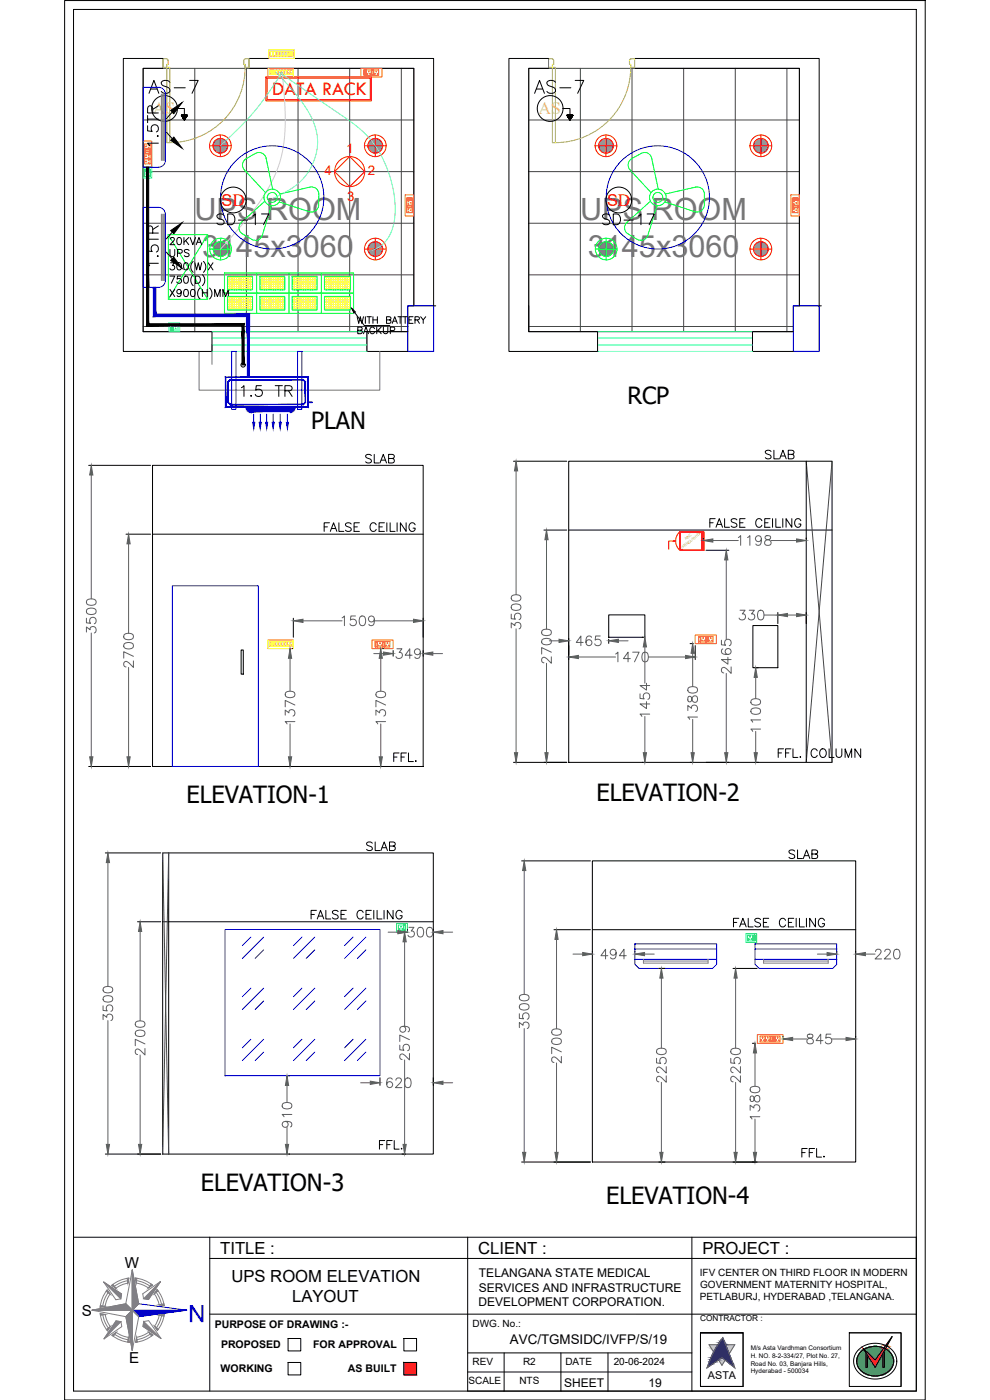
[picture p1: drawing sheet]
<svg xmlns="http://www.w3.org/2000/svg" width="297mm" height="420mm" viewBox="0 0 297 420" stroke-linecap="round" stroke-linejoin="round" font-family="sans-serif">
<defs><g id="words">
<g font-size="9.2" fill="#767676">
<text x="58.4" y="66.2">UPS ROOM</text>
<text x="174.1" y="66.2">UPS ROOM</text>
<text x="60.7" y="77.2">3145x3060</text>
<text x="176.4" y="77.2">3145x3060</text>
</g>
<text font-size="7.5" fill="#00f" x="43.4" y="29.3">AS-7</text>
<text font-size="7.5" x="159.1" y="29.3">AS-7</text>
<g font-size="7.1">
<text x="188.2" y="121.4">RCP</text>
<text x="93.3" y="128.9">PLAN</text>
<text x="56" y="241">ELEVATION-1</text>
<text x="179" y="240.5">ELEVATION-2</text>
<text x="60.3" y="357.5">ELEVATION-3</text>
<text x="181.8" y="361.3">ELEVATION-4</text>
</g>
<text font-size="7.1" fill="#00f" x="61.6" y="391.7" transform="rotate(-180 61.6 391.7)">N</text>
<g font-size="6.6">
<text x="48.3" y="44.8" transform="rotate(-90 48.3 44.8)">1.5TR</text>
<text x="63.9" y="68.8">SD-17</text>
<text x="179.6" y="68.8">SD-17</text>
<text x="48.3" y="81.1" transform="rotate(-90 48.3 81.1)">1.5TR</text>
</g>
<text font-size="6.6" fill="#00f" x="71.3" y="120.3">1.5 TR</text>
<text font-size="6.2" x="96" y="160.9">FALSE CEILING</text>
<text font-size="5.9" fill="#f00" x="81.7" y="28.4">DATA RACK</text>
<g font-size="5.7">
<text x="108.3" y="140.1">SLAB</text>
<text x="228.2" y="139">SLAB</text>
<text x="211.7" y="159.5">FALSE CEILING</text>
<text x="116.8" y="229.7">FFL.</text>
<text x="232.1" y="228.6">FFL.</text>
<text x="242" y="228.6">COLUMN</text>
<text x="108.7" y="256.5">SLAB</text>
<text x="235.7" y="258.9">SLAB</text>
<text x="92.1" y="276.9">FALSE CEILING</text>
<text x="218.7" y="279.4">FALSE CEILING</text>
<text x="112.5" y="346.1">FFL.</text>
<text x="239.2" y="348.5">FFL.</text>
</g>
<g font-size="5.3" fill="#dddd6e">
<text x="45.8" y="34.2">AS</text>
<text x="161.5" y="34.2">AS</text>
</g>
<text font-size="5.3" x="105.8" y="98.4">WITH BATTERY</text>
<g font-size="5">
<text x="66.1" y="376.3">TITLE :</text>
<text x="143.5" y="376.3">CLIENT :</text>
<text x="210.7" y="376.3">PROJECT :</text>
<text x="69.4" y="384.8">UPS ROOM ELEVATION</text>
<text x="87.6" y="390.8">LAYOUT</text>
</g>
<g font-size="4.9" fill="#f00">
<text x="66.4" y="61.8">SD</text>
<text x="182.1" y="61.8">SD</text>
</g>
<text font-size="4.9" x="106.2" y="101.2">BACKUP</text>
<g font-size="4.5">
<text x="37.5" y="380.6">W</text>
<text x="24.5" y="394.9">S</text>
<text x="38.8" y="409.2">E</text>
</g>
<g font-size="4" fill="#f00">
<text x="103.8" y="46">1</text>
<text x="97.4" y="52.6">4</text>
<text x="110.4" y="52.6">2</text>
<text x="104.1" y="60.2">3</text>
</g>
<text font-size="4" x="153" y="403.5">AVC/TGMSIDC/IVFP/S/19</text>
<g font-size="3.6">
<text x="143.7" y="383.3">TELANGANA STATE MEDICAL</text>
<text x="143.6" y="387.6">SERVICES AND INFRASTRUCTURE</text>
<text x="143.5" y="392">DEVELOPMENT CORPORATION.</text>
<text x="169.3" y="416.1">SHEET</text>
<text x="194.5" y="416.1">19</text>
</g>
<g font-size="3.2">
<text x="64.4" y="398.5">PURPOSE OF DRAWING :-</text>
<text x="66.3" y="404.6">PROPOSED</text>
<text x="94" y="404.6">FOR APPROVAL</text>
<text x="66.2" y="411.6">WORKING</text>
<text x="104.4" y="411.6">AS BUILT</text>
<text x="212.4" y="413.8">ASTA</text>
</g>
<g font-size="3">
<text x="210" y="383">IFV CENTER ON THIRD FLOOR IN MODERN</text>
<text x="210.1" y="386.6">GOVERNMENT MATERNITY HOSPITAL,</text>
<text x="210" y="390.2">PETLABURJ, HYDERABAD ,TELANGANA.</text>
<text x="141.8" y="398.3">DWG. No.:</text>
<text x="141.8" y="409.7">REV</text>
<text x="156.9" y="409.7">R2</text>
<text x="169.7" y="409.7">DATE</text>
<text x="184.1" y="409.7">20-06-2024</text>
<text x="140.6" y="415.4">SCALE</text>
<text x="155.8" y="415.4">NTS</text>
</g>
<text font-size="2.5" x="210.1" y="396.6">CONTRACTOR :</text>
<g font-size="1.9">
<text x="225.2" y="407.6">H. NO. 8-2-334/27, Plot No. 27,</text>
<text x="225.3" y="405.3">M/s Asta Vardhman Consortium</text>
<text x="225.2" y="409.9">Road No. 03, Banjara Hills,</text>
<text x="225.2" y="412.2">Hyderabad - 500034</text>
</g>
<g font-size="1.2" fill="#f00">
<text x="204.5" y="165" transform="rotate(-39 204.5 165)">EXTINGUISHER</text>
<text x="205.8" y="162.2" transform="rotate(-39 205.8 162.2)">ABC</text>
</g>
</g></defs>
<!-- layer: FA-ZONE-1 CABLE -->
<path d="M158.6 91.8v7.7" fill="none" stroke="#000" stroke-width=".3"/>
<!-- layer: ELE-LIGHTING WIRING -->
<g fill="none" stroke="#454545" stroke-width=".3">
<path d="M42.9 20.5h81.3v71.3h-1.9v7.7h-79.4zM42.9 36h81.3M58.4 20.5v79M73.9 20.5v79M89.4 20.5v79M104.9 20.5v79M120.4 20.5v79M158.6 20.5h81.3v71.3h-1.9v7.7h-79.4zM158.6 36h81.3M174.1 20.5v79M189.6 20.5v79M205.1 20.5v79"/>
<path d="M220.6 20.5v79M236.1 20.5v79M42.9 51.5h81.3M158.6 51.5h81.3M42.9 67h81.3M158.6 67h81.3M42.9 82.5h81.3M42.9 98h79.4M158.6 82.5h81.3M158.6 98h79.4"/>
</g>
<!-- layer: 0 -->
<g fill="none" stroke="#000" stroke-width=".3">
<path d="M19.4 .2h258.2v420h-258.2zM22.1 2.8h252.8v414.7h-252.8zM42.9 17.5h-5.9v88h5.9M124.2 17.5h5.9v74.3M158.6 17.5h-5.9v88h5.9M239.9 17.5h5.9v74.3M26.6 139.7h18.6M45.8 139.7h81.2v90.3h-81.2zM154.1 138.4h16M170.6 138.4h79.1v90.4h-79.1zM241.9 138.4v90.4M163.2 159.1h6.9"/>
<path d="M170.6 159.1h79.1M37.8 160.3h7.4M45.8 160.3h81.2M211 161.4v.4M211.8 165.1h6.9M72.3 195.1h.7v7.2h-.7zM87.6 194.7h.2M88 185.5v5.7M114.8 194.7h.2M118 195.2v1.7M127 185.5v5.7M127 195.2v1.7"/>
<path d="M170.6 191.5v5M182.6 184.5h10.9v6.8h-10.9zM182.6 191.8v1.3M207.1 193.2h.9M225.9 187.7h7.5v12.7h-7.5zM233.4 183.8v3.4M226.5 200.4h1M26.6 230h18.6M87.6 230h.2M154.1 228.8h16M207.1 228.8h.9M211.8 228.8h6.9"/>
<path d="M226.5 228.8h1M31.6 256h16.6M48.8 256h81.2v90.4h-81.2zM50.6 256v90.4M156.5 258.4h20.6M177.7 258.4h79v90.3h-79zM41.3 276.6h6.9M48.8 276.6h81.2M120.6 279.8h1.1M122.3 279v.2M130 279v.2M166.2 279h10.9"/>
<path d="M177.7 279h79M177.7 285.6v.2M190.5 285.6v.2M197.7 290.6h1.8M219.9 290.6h7.3M251.1 285.6v.2M256.7 285.6v.2M225.7 313.1h.9M234.9 311v.2M256.7 311v.2M86.7 322.9h.2M114 323.4v2.3"/>
<path d="M130 323.4v2.3M31.6 346.4h16.6M86.7 346.4h.2M156.5 348.7h20.6M197.7 348.7h1.8M219.9 348.7h7.3M140.3 371.3v46.2h134.6M274.9 371.3h-252.8v46.2M222.9 400h-12.7v16.1h12.7M254.8 400h15.6v16.1M210.2 416v-16h12.7v16"/>
</g>
<!-- layer: HATCH -->
<path d="M274.9 371.3v46.2" fill="none" stroke="#000" stroke-width=".3"/>
<!-- layer: TITLE -->
<g fill="none" stroke="#808080" stroke-width=".3">
<path d="M27.6 393.2h12.1l-1.9 2 1.9-2zM30.9 394.6l.7 2.4 .9 1.6M31.1 384.7l5.4 3.6-.3 1.5-1.4 .3zM32.2 387.1l.8 1.3-.9 1.7-.6 1.9-1.4 .3a9.7 9.7 0 0 1 2.1-5.2zM32.2 399.4a9.7 9.7 0 0 1-2.1-5.2l1.5 .3 .5 1.9 1 1.7-.9 1.3M32.4 388l-.9 1.6-.7 2.3M33.5 385.8a9.7 9.7 0 0 1 5.2-2.2l-.3 1.5-1.9 .5-1.7 1zM34.8 396.4l1.5 .3 .2 1.4-5.3 3.7zM37.7 391.3l2 1.9-2-1.9M37.7 391.3l-10.1 1.9 10.2 2 1.9 10.1 1.9-10.2M38.3 384.4l-2.4 .7-1.6 .9M39.7 381.1v12.1v-12.1"/>
<path d="M40.6 383.6a9.7 9.7 0 0 1 5.2 2.1l-1.3 .8-1.7-.9-1.9-.5zM41 384.3l2.3 .7 1.6 .9M41.6 391.3l-1.9-10.2-2 10.2M41.6 391.3l-1.9 1.9v12.1v-12.1l1.9 1.9-1.9-1.9zM42.8 388.3l5.4-3.7-3.6 5.4-1.5-.2zM43.1 396.6l1.5-.2 3.7 5.3-5.4-3.6zM46.9 387.9l1.1 2 .5 1.8M47.1 387l1.3 1.9 .9 2.9-1.5-.2-.6-1.7-.9-1.6zM47.8 394.7l1.5-.2-.6 2.2-1.5 2.6-.8-1.3 .8-1.5zM48.5 394.6l-.4 1.8-1.2 2M33.6 400.7l1.3-.8 1.7 .9 1.9 .5 .3 1.5M33.6 400.7a9.7 9.7 0 0 0 5.2 2.1"/>
<path d="M34.4 400.5l1.6 .9 2.4 .7M45 400.4l-1.5 .9-2.4 .7M45.9 400.6a9.7 9.7 0 0 1-5.2 2.2l.3-1.5 1.9-.5 1.7-1 1.3 .8"/>
</g>
<g fill="#808080" stroke="#808080" stroke-width=".3">
<path d="M39.7 381.1l1.9 10.2-1.9 1.9z"/>
<path d="M39.7 393.2v12.1l-1.9-10.1z"/>
<path d="M44.6 399.8l1.3 .8-.4 .4z"/>
<path d="M43.1 396.6l5.2 5.1-5.4-3.6z"/>
<path d="M46.4 398l1.1 .9-.3 .4z"/>
<path d="M41 401.3l.2 1.5h-.5z"/>
<path d="M38.5 401.3l.3 1.5h-.5z"/>
<path d="M31.9 399l1.2-.9-.9 1.3z"/>
<path d="M33.6 400.7l1.3-.8-.9 1.2z"/>
<path d="M34.8 396.4l1.5 .3-5.1 5.1z"/>
<path d="M27.6 393.2l10.1-1.9 2 1.9z"/>
<path d="M30.1 394.2l1.5 .3-1.5 .2z"/>
<path d="M30.1 391.8l1.4 .2-1.4 .3z"/>
<path d="M48.2 384.6l-3.6 5.4-1.5-.2z"/>
<path d="M45.3 385.4l.5 .3-1.3 .8z"/>
<path d="M47.1 387l.3 .4-1.1 .9z"/>
<path d="M40.6 383.6h.5l-.2 1.5z"/>
<path d="M31.1 384.7l5.4 3.6-.3 1.5z"/>
<path d="M38.1 383.7l.6-.1-.3 1.5z"/>
<path d="M32.2 387.1l.8 1.3-1.2-.9z"/>
<path d="M33.5 385.8l.4-.3 .9 1.1z"/>
<path d="M47.7 391.6l1.5-.3 .1 .5z"/>
<path d="M47.8 394.7l1.5-.2-.1 .5z"/>
</g>
<path d="M41.6 391.3l14.4 1.9-14.4 1.9" fill="none" stroke="#00f" stroke-width=".3"/>
<path d="M39.7 393.2h16.3l-14.4 1.9z" fill="#00f" stroke="#00f" stroke-width=".3"/>
<!-- layer: MEP_HVAC_TEXT -->
<path d="M62.9 377.7h212M62.9 371.3v46.2M207.6 371.3v46.2M62.9 394.4h77.4M140.3 394.4h134.6M140.3 406h67.3M140.3 411.8h67.3M151.3 406v11.5M168.3 406v11.5M182.4 406v11.5" fill="none" stroke="#000" stroke-width=".3"/>
<!-- layer: 0.0 -->
<path d="M210.2 400h12.7v16.1h-12.7zM222.9 400h-12.7v16.1M254.8 400h15.6v16.1h-15.6zM86.4 401.7h3.8v3.7h-3.8zM86.4 408.9h3.8v3.7h-3.8zM121.2 401.7h3.8v3.7h-3.8zM121.2 408.9h3.8v3.7h-3.8zM257.6 405.1l1.6-1.2 2.2-.7h2.4l2.2 .7 1.6 1.2 1.2 1.8 .3 1.9-.5 1.7-1.5 1.9-2.5 1.2-2.8 .2-2.6-.7-1.9-1.5-1.1-2.1 .1-2.2 .5-1.2zM258.3 405.6a6.2 6.2 0 0 1 9.5 1.3 4.5 4.5 0 0 1-4.2 6 5.3 5.3 0 0 1-6.6-4.4 3.9 3.9 0 0 1 1.3-2.9zM259 404.8l3.6 3.4 5.1-7.1-5.1 9.2zM259.8 406v4.3h.5v-3.5M265.4 405.3v5h-.5v-4.1" fill="none" stroke="#000" stroke-width=".3"/>
<!-- layer: MEP_HVAC_TEXT -->
<path d="M121.2 408.9l3.8 3.7v-3.7zM121.2 408.9l3.8 3.7h-3.8z" fill="#f00" stroke="#f00" stroke-width=".3"/>
<!-- layer: 0.0 -->
<g fill="#000" stroke="#000" stroke-width=".3">
<path d="M265.4 405.3v.7h-.4z"/>
<path d="M259.8 406.2l.5 .6zM259.8 406.2l.5 .6h-.5z"/>
<path d="M259.8 406.8l.5 3.5v-3.5zM259.8 406.8l.5 3.5h-.5z"/>
<path d="M265 406l.4 .2zM265 406l.4 .2z"/>
<path d="M264.9 406.2l.5 4.1v-4.1zM264.9 406.2l.5 4.1h-.5z"/>
</g>
<g fill="#139b48" stroke="#139b48" stroke-width=".3">
<path d="M262.5 404.1h.3z"/>
<path d="M262.3 412.9h.6z"/>
<path d="M262.5 404.1h.4zM262.3 404.1h.6z"/>
<path d="M262.3 404.1h.7zM262.2 404.1h.8z"/>
<path d="M262.2 404.1h1zM262 404.1h1.2z"/>
<path d="M262 404.1h1.3zM261.9 404.1h1.4z"/>
<path d="M261.9 404.1h1.5zM261.8 404.1h1.6z"/>
<path d="M261.8 404.1h1.7zM261.7 404.1h1.8z"/>
<path d="M261.7 404.1h2zM261.5 404.1h2.2z"/>
<path d="M261.5 404.1l2.3 .1zM261.4 404.2h2.4z"/>
<path d="M261.4 404.2h2.5zM261.3 404.2h2.6z"/>
<path d="M261.3 404.2h2.7zM261.2 404.2h2.8z"/>
<path d="M261.2 404.2h3zM261 404.2h3.2z"/>
<path d="M261 404.2l3.3 .1zM260.9 404.3h3.4z"/>
<path d="M260.9 404.3h3.5zM260.8 404.3h3.6z"/>
<path d="M260.8 404.3h3.7zM260.7 404.3h3.8z"/>
<path d="M260.7 404.3l3.9 .1zM260.5 404.4h4.1z"/>
<path d="M260.5 404.4h4.2zM260.5 404.4h4.2z"/>
<path d="M260.5 404.4l4.4 .1zM260.3 404.5h4.6z"/>
<path d="M260.3 404.5h4.7zM260.2 404.5h4.8z"/>
<path d="M260.2 404.5h4.9zM260.1 404.5h5z"/>
<path d="M260.1 404.5l5.1 .1zM260 404.6h5.2z"/>
<path d="M260 404.6h5.2zM259.9 404.6h5.2z"/>
<path d="M259.9 404.6h5.2zM259.6 404.7h5.5z"/>
<path d="M259.6 404.7h5.5zM259.4 404.8h5.6z"/>
<path d="M265.6 404.8l.3 .1zM265.6 404.8l.3 .1z"/>
<path d="M259.4 404.8h5.6zM259.2 405h5.7z"/>
<path d="M265.6 404.9l.5 .1zM265.6 404.9l.5 .1z"/>
<path d="M259.1 405l.1 .1zM259 405.1h.2z"/>
<path d="M265.5 405l.8 .2zM265.5 405l.8 .2z"/>
<path d="M259 405.1l.3 .2zM258.8 405.3h.5z"/>
<path d="M265.5 405.2l.9 .1zM265.5 405.2l.9 .1h-1z"/>
<path d="M265.4 405.3h1.1zM265.4 405.3h1.1z"/>
<path d="M258.8 405.3l.6 .1zM258.6 405.4h.8z"/>
<path d="M265.4 405.3l1.2 .1zM265.4 405.3l1.2 .1z"/>
<path d="M258.6 405.4l.9 .2zM258.4 405.6l.2-.2 .9 .2z"/>
<path d="M265.4 405.4l1.4 .2zM265.4 405.4l1.4 .2h-1.4z"/>
<path d="M258.4 405.6l1.2 .1zM258.3 405.7l.1-.1 1.2 .1z"/>
<path d="M265.4 405.6l1.6 .1zM265.4 405.6l1.6 .1h-1.6z"/>
<path d="M258.3 405.7l1.4 .2-.1-.2zM258.3 405.7l1.4 .2h-1.6z"/>
<path d="M265.4 405.7l1.7 .2zM265.4 405.7l1.7 .2h-1.7z"/>
<path d="M258.1 405.9l1.7 .1zM258.1 405.9l1.7 .1h-1.8z"/>
<path d="M258 406l1.8 .1zM258 406l1.8 .1z"/>
<path d="M265.4 405.9l1.9 .2-.2-.2zM265.4 405.9l1.9 .2h-1.9z"/>
<path d="M258 406.1l1.8 .1v-.1zM258 406.1l1.8 .1h-2z"/>
<path d="M265.4 406.1l2 .2-.1-.2zM265.4 406.1l2 .2h-2z"/>
<path d="M257.8 406.2l2 .2v-.2zM257.8 406.2l2 .2h-2.1z"/>
<path d="M265.4 406.3l2.1 .1-.1-.1zM265.4 406.3l2.1 .1h-2.1z"/>
<path d="M257.7 406.4l2.1 .2v-.2zM257.7 406.4l2.1 .2h-2.2z"/>
<path d="M265.4 406.4l2.2 .2-.1-.2zM265.4 406.4l2.2 .2h-2.2z"/>
<path d="M257.6 406.6l2.2 .2v-.2zM257.6 406.6l2.2 .2h-2.3z"/>
<path d="M265.4 406.6l2.3 .2-.1-.2zM265.4 406.6l2.3 .2h-2.3z"/>
<path d="M257.5 406.8l2.3 .2v-.2zM257.5 406.8l2.3 .2h-2.4z"/>
<path d="M265.4 406.8l2.4 .2-.1-.2zM265.4 406.8l2.4 .2h-2.4z"/>
<path d="M257.4 407l2.4 .1v-.1zM257.4 407l2.4 .1h-2.5z"/>
<path d="M265.4 407l2.5 .2-.1-.2zM265.4 407l2.5 .2h-2.5z"/>
<path d="M257.3 407.1l2.5 .2v-.2zM257.3 407.1l2.5 .2h-2.6z"/>
<path d="M265.4 407.2l2.6 .2-.1-.2zM265.4 407.2l2.6 .2h-2.6z"/>
<path d="M257.2 407.3l2.6 .2v-.2zM257.2 407.3l2.6 .2h-2.6z"/>
<path d="M265.4 407.4l2.6 .2v-.2zM265.4 407.4l2.6 .2h-2.6z"/>
<path d="M257.2 407.5l2.6 .2v-.2zM257.2 407.5l2.6 .2h-2.7z"/>
<path d="M265.4 407.6l2.7 .2-.1-.2zM265.4 407.6l2.7 .2h-2.7z"/>
<path d="M257.1 407.7l2.7 .2v-.2zM257.1 407.7l2.7 .2h-2.7z"/>
<path d="M265.4 407.8l2.7 .2v-.2zM265.4 407.8l2.7 .2h-2.7z"/>
<path d="M257.1 407.9l2.7 .2v-.2zM257.1 407.9l2.7 .2h-2.7z"/>
<path d="M265.4 408l2.7 .2v-.2zM265.4 408l2.7 .2h-2.7z"/>
<path d="M259.2 405l3.4 3.2 2.3-3.2zM259.2 405l3.4 3.2z"/>
<path d="M257.1 408.1l2.7 .2v-.2zM257.1 408.1l2.7 .2h-2.8z"/>
<path d="M265.4 408.2l2.7 .2v-.2zM265.4 408.2l2.7 .2h-2.7z"/>
<path d="M257 408.3l2.8 .2v-.2zM257 408.3l2.8 .2h-2.8z"/>
<path d="M265.4 408.4l2.7 .2v-.2zM265.4 408.4l2.7 .2h-2.7z"/>
<path d="M257 408.5l2.8 .3v-.3zM257 408.5l2.8 .3h-2.8z"/>
<path d="M265.4 408.6l2.7 .2v-.2zM265.4 408.6l2.7 .2h-2.7z"/>
<path d="M257 408.8l2.8 .2v-.2zM257 408.8l2.8 .2h-2.7z"/>
<path d="M265.4 408.8l2.7 .2v-.2zM265.4 408.8l2.7 .2h-2.7z"/>
<path d="M257.1 409l2.7 .2v-.2zM257.1 409l2.7 .2h-2.7z"/>
<path d="M265.4 409l2.7 .2v-.2zM265.4 409l2.7 .2h-2.7z"/>
<path d="M257.1 409.2l2.7 .2v-.2zM257.1 409.2l2.7 .2h-2.7z"/>
<path d="M265.4 409.2l2.6 .2 .1-.2zM265.4 409.2l2.6 .2h-2.6z"/>
<path d="M257.1 409.4l2.7 .2v-.2zM257.1 409.4l2.7 .2h-2.6z"/>
<path d="M265.4 409.4l2.6 .2v-.2zM265.4 409.4l2.6 .2h-2.6z"/>
<path d="M257.2 409.6l2.6 .2v-.2zM257.2 409.6l2.6 .2h-2.5z"/>
<path d="M265.4 409.6l2.5 .2 .1-.2zM265.4 409.6l2.5 .2h-2.5z"/>
<path d="M257.3 409.8l2.5 .1v-.1zM257.3 409.8l2.5 .1h-2.5z"/>
<path d="M265.4 409.8l2.4 .2 .1-.2zM265.4 409.8l2.4 .2h-2.4z"/>
<path d="M257.3 409.9l2.5 .2v-.2zM257.3 409.9l2.5 .2h-2.4z"/>
<path d="M265.4 410l2.3 .2 .1-.2zM265.4 410l2.3 .2h-2.3z"/>
<path d="M264.9 406.2v4.1zM264.9 406.2v4.1h-2.3z"/>
<path d="M260.3 406.8l2.3 3.5zM260.3 406.8l2.3 3.5h-2.3z"/>
<path d="M257.4 410.1l2.4 .2v-.2zM257.4 410.1l2.4 .2h-2.3z"/>
<path d="M265.4 410.2l2.2 .1 .1-.1zM265.4 410.2l2.2 .1h-2.2z"/>
<path d="M262.6 410.3h2.3zM262.6 410.3h2.3z"/>
<path d="M260.3 410.3h2.3zM260.3 410.3h2.3z"/>
<path d="M257.5 410.3h2.3zM257.5 410.3h2.3z"/>
<path d="M257.5 410.3h10.1zM257.5 410.3l10.1 .1z"/>
<path d="M257.6 410.4l10 .1v-.1zM257.6 410.4l10 .1h-10z"/>
<path d="M257.6 410.5h10zM257.6 410.5h9.9z"/>
<path d="M257.7 410.5h9.8zM257.7 410.5l9.7 .2z"/>
<path d="M257.8 410.7h9.6zM257.8 410.7h9.6z"/>
<path d="M257.8 410.7h9.6zM257.8 410.7l9.5 .2z"/>
<path d="M257.9 410.9h9.4zM257.9 410.9h9.4z"/>
<path d="M257.9 410.9h9.4zM257.9 410.9l9.3 .1z"/>
<path d="M258 411h9.2zM258 411l9.1 .1z"/>
<path d="M258.1 411.1h9zM258.1 411.1l8.9 .1z"/>
<path d="M258.2 411.2h8.8zM258.2 411.2h8.8z"/>
<path d="M258.2 411.2h8.8zM258.2 411.2l8.7 .2z"/>
<path d="M258.3 411.4h8.6zM258.3 411.4h8.5z"/>
<path d="M258.4 411.4h8.4zM258.4 411.4l8.3 .1z"/>
<path d="M258.5 411.5h8.2zM258.5 411.5h8.2z"/>
<path d="M258.5 411.5h8.2zM258.5 411.5l8 .2z"/>
<path d="M258.7 411.7h7.8zM258.7 411.7h7.8z"/>
<path d="M258.7 411.7h7.8zM258.7 411.7l7.6 .1z"/>
<path d="M258.9 411.8h7.4zM258.9 411.8h7.4z"/>
<path d="M258.9 411.8h7.4zM258.9 411.8l7.2 .1z"/>
<path d="M259.1 411.9h7zM259.1 411.9l7 .1z"/>
<path d="M259.1 412h7zM259.1 412l6.8 .1z"/>
<path d="M259.3 412.1h6.6zM259.3 412.1h6.6z"/>
<path d="M259.3 412.1h6.6zM259.3 412.1l6.4 .1z"/>
<path d="M259.5 412.2h6.2zM259.5 412.2h6.2z"/>
<path d="M259.5 412.2h6.2zM259.5 412.2l6 .1z"/>
<path d="M259.7 412.3h5.8zM259.7 412.3h5.8z"/>
<path d="M259.7 412.3h5.8zM259.7 412.3l5.6 .1z"/>
<path d="M259.9 412.4h5.4zM259.9 412.4h5.4z"/>
<path d="M259.9 412.4h5.4zM259.9 412.4l5.2 .1z"/>
<path d="M260.1 412.5h5zM260.1 412.5h4.9z"/>
<path d="M260.2 412.5h4.8zM260.2 412.5l4.6 .1z"/>
<path d="M260.3 412.6h4.5zM260.3 412.6h4.5z"/>
<path d="M260.4 412.6h4.4zM260.4 412.6h4.2z"/>
<path d="M260.6 412.6h4zM260.6 412.6l4 .1z"/>
<path d="M260.6 412.7h4zM260.6 412.7h3.8z"/>
<path d="M260.8 412.7h3.6zM260.8 412.7h3.5z"/>
<path d="M260.9 412.7h3.4zM260.9 412.7l3.2 .1z"/>
<path d="M261.1 412.8h3zM261.1 412.8h3z"/>
<path d="M261.1 412.8h3zM261.1 412.8h2.8z"/>
<path d="M261.3 412.8h2.6zM261.3 412.8h2.5z"/>
<path d="M261.4 412.8h2.4zM261.4 412.8l2.2 .1z"/>
<path d="M261.6 412.9h2zM261.6 412.9h2z"/>
<path d="M261.6 412.9h2zM261.6 412.9h1.8z"/>
<path d="M261.8 412.9h1.6zM261.8 412.9h1.5z"/>
<path d="M261.9 412.9h1.4zM261.9 412.9h1.2z"/>
<path d="M262.1 412.9h1zM262.1 412.9h1z"/>
<path d="M262.1 412.9h1zM262.1 412.9h.8z"/>
<path d="M262.3 412.9h.5zM262.4 412.9h.4z"/>
</g>
<g fill="#ed1f24" stroke="#ed1f24" stroke-width=".3">
<path d="M267.7 401.1l-1.5 2.7h-.5z"/>
<path d="M265.7 403.8h.5z"/>
<path d="M265.2 404.6h.1z"/>
<path d="M265.3 404.6h.4z"/>
<path d="M265.7 403.8l.4 .1zM265.9 403.9h.2z"/>
<path d="M265.7 403.8l.2 .1zM265.7 403.8l.2 .1z"/>
<path d="M265.7 403.9l.4 .1zM265.7 403.9l.4 .1z"/>
<path d="M265.6 404l.2 .6 .3-.6zM265.6 404l.2 .6h-.6z"/>
<path d="M265.2 404.6h.6zM265.2 404.6h.5z"/>
<path d="M265.3 404.6l.4 .1zM265.5 404.7h.2z"/>
<path d="M265.1 404.6l.4 .1zM265.1 404.6l.4 .1z"/>
<path d="M265.1 404.7l.6 .1zM265.1 404.7l.6 .1z"/>
<path d="M265 404.8l.5 .2 .2-.2zM265 404.8l.5 .2h-.6z"/>
<path d="M264.9 405l-1.1 3.2 1.7-3.2zM264.9 405l-1.1 3.2h-1.2z"/>
<path d="M259.2 405l3.4 3.2zM259.2 405l3.4 3.2h-1.4z"/>
<path d="M261.2 408.2l1.4 2.1zM261.2 408.2h2.6l-1.2 2.1z"/>
</g>
<!-- layer: 0 -->
<path d="M259 404.8l.2 .2z" fill="#ed1f24" stroke="#ed1f24" stroke-width=".3"/>
<g fill="#c7c8ca" stroke="#c7c8ca" stroke-width=".3">
<path d="M213.7 405.1h.7l-.1 .3z"/>
<path d="M217.7 403.6h2.8l-1.4 2.1z"/>
<path d="M215.6 408.1l1-.7 .9 .7z"/>
<path d="M215.6 408.1l2 .1z"/>
<path d="M212.8 403.6l2.6 .2 .2-.2zM212.8 403.6l2.6 .2h-2.5z"/>
<path d="M212.9 403.8l2.3 .3 .2-.3zM212.9 403.8l2.3 .3h-2.1z"/>
<path d="M213.1 404.1l1.9 .2 .2-.2zM213.1 404.1l1.9 .2h-1.8z"/>
<path d="M213.2 404.3l1.6 .3 .2-.3zM213.2 404.3l1.6 .3h-1.4z"/>
<path d="M213.4 404.6l1.2 .3 .2-.3zM213.4 404.6l1.2 .3h-1z"/>
<path d="M213.6 404.9l.8 .2 .2-.2zM213.6 404.9l.8 .2h-.7z"/>
<path d="M213.7 405.1l.2 .3h.4zM213.9 405.4h.4l-.2 .3z"/>
<path d="M217.7 403.6l.9 2.1h.5zM218.6 405.7h.5l-.3 .6z"/>
<path d="M215.6 408.1l2 .1zM215.7 408.2h1.9l-1 1.5z"/>
</g>
<path d="M215.6 408.1l1 1.6 1-1.5M215.8 403.6h-3l1.3 2.1M216.9 401.5l3.6 9-3.9-3.1-4.5 3.1 2.1-5zM217.7 403.6h2.8l-1.7 2.7" fill="none" stroke="#636466" stroke-width=".3"/>
<g fill="#293189" stroke="#293189" stroke-width=".3">
<path d="M216.9 401.5l.2 .5h-.6z"/>
<path d="M212.6 409.3h1.3l-1.8 1.2z"/>
<path d="M216.6 407.4h2.6l.8 1.9z"/>
<path d="M216.5 402l.8 .5-.2-.5zM216.5 402l.8 .5h-1.2z"/>
<path d="M216.1 402.5l1.4 .5-.2-.5zM216.1 402.5l1.4 .5h-1.7z"/>
<path d="M215.8 403l1.9 .6-.2-.6zM215.8 403l1.9 .6h-2.3z"/>
<path d="M215.4 403.6l2.4 .2-.1-.2zM215.4 403.6l2.4 .2h-2.6z"/>
<path d="M215.2 403.8l2.7 .3-.1-.3zM215.2 403.8l2.7 .3h-2.9z"/>
<path d="M215 404.1l3 .3-.1-.3zM215 404.1l3 .3h-3.1z"/>
<path d="M214.9 404.4l3.2 .3-.1-.3zM214.9 404.4l3.2 .3h-3.4z"/>
<path d="M214.7 404.7l3.5 .2-.1-.2zM214.7 404.7l3.5 .2h-3.6z"/>
<path d="M214.6 404.9l3.8 .3-.2-.3zM214.6 404.9l3.8 .3h-4z"/>
<path d="M214.4 405.2l4.1 .3-.1-.3zM214.4 405.2l4.1 .3h-4.3z"/>
<path d="M214.2 405.5l4.4 .3-.1-.3zM214.2 405.5l4.4 .3h-4.5z"/>
<path d="M214.1 405.8l4.6 .3-.1-.3zM214.1 405.8l4.6 .3h-4.7z"/>
<path d="M214 406.1l4.8 .2-.1-.2zM214 406.1l4.8 .2h-5z"/>
<path d="M213.8 406.3l5.1 .3-.1-.3zM213.8 406.3l5.1 .3h-5.2z"/>
<path d="M213.7 406.6l5.3 .3-.1-.3zM213.7 406.6l5.3 .3h-5.4z"/>
<path d="M213.6 406.9l5.6 .3-.2-.3zM213.6 406.9l5.6 .3h-5.8z"/>
<path d="M213.4 407.2l5.8 .2v-.2zM213.4 407.2l5.8 .2h-5.9z"/>
<path d="M213.3 407.4h3.3zM213.3 407.4l3.2 .1z"/>
<path d="M213.3 407.5l2.3 .6 .9-.6zM213.3 407.5l2.3 .6h-2.5z"/>
<path d="M213.1 408.1l1.7 .6 .8-.6zM213.1 408.1l1.7 .6h-2z"/>
<path d="M216.6 407.4l2.4 1.9h1zM219 409.3h1l.5 1.2z"/>
<path d="M212.8 408.7l1.1 .6 .9-.6zM212.8 408.7l1.1 .6h-1.3z"/>
</g>
<!-- layer: col -->
<path d="M122.3 91.8h7.8v13.7h-7.8zM238 91.8h7.8v13.7h-7.8z" fill="none" stroke="#00f" stroke-width=".35"/>
<!-- layer: walls -->
<g fill="none" stroke="#000" stroke-width=".3">
<path d="M42.9 17.5h6M74.7 17.5h49.5M158.6 17.5h6M190.4 17.5h49.5M48.9 20.5h-6v79h20.7M74.7 20.5h49.5v71.3M164.6 20.5h-6v79h20.7M190.4 20.5h49.5v71.3M110.1 99.5h12.2M130.1 91.8h.6M225.8 99.5h12.2M245.8 91.8h.6"/>
<path d="M42.9 105.5h20.7M110.1 105.5h12.2M158.6 105.5h20.7M225.8 105.5h12.2"/>
</g>
<!-- layer: D.F -->
<path d="M48.9 17.5v3M74.7 17.5v3M164.6 17.5v3M190.4 17.5v3M110.1 99.5v6M225.8 99.5v6M59.7 105.5v11.6h54.3v-11.6M63.6 103.4v5.9" fill="none" stroke="#767676" stroke-width=".3"/>
<!-- layer: DOOR -->
<path d="M48.9 17.6h1.1l.3 .3 .1 1.4h-.4v.9h-1.1zM50.4 18h.1M73.3 17.9l.2-.3h1.2v2.6h-1.2v-.9h-.3zM73.5 19.3a22.6 22.6 0 0 1-22.5 23.5M164.6 17.6h1.1l.4 .4v1.3h-.4v.9h-1.1zM189 17.9l.2-.3h1.2v2.6h-1.2v-.9h-.3zM189.2 19.3a22.6 22.6 0 0 1-22.6 23.5M50 20.2h1v22.6h-1zM165.7 20.2h.9v22.6h-.9z" fill="none" stroke="#c8c92d" stroke-width=".3"/>
<!-- layer: Window -->
<path d="M63.6 99.5h46.5M179.3 99.5h46.5M63.6 101.5h46.5M63.6 105.5h46.5M63.6 103.5h46.5M179.3 101.5h46.5M179.3 105.5h46.5M179.3 103.5h46.5" fill="none" stroke="#0ff" stroke-width=".3"/>
<!-- layer: wall -->
<path d="M63.6 99.5v6M110.1 99.5v6M179.3 99.5v6M225.8 99.5v6" fill="none" stroke="#000" stroke-width=".3"/>
<!-- layer: ELE- DBS -->
<g fill="none" stroke="#0f0" stroke-width=".3">
<path d="M50.5 70.4h11.8v19.4h-11.8zM50.5 70.4l11.8 19.4M62.3 70.4l-11.8 19.4M67.4 81.9h38.7v6.1h-38.7zM67.4 88h38.7v6h-38.7zM68.3 82.9h7.5v4.1h-7.5zM68.3 89h7.5v4h-7.5zM77 81.9v12.1M78 82.9h7.4v4.1h-7.4zM78 89h7.4v4h-7.4zM86.7 81.9v12.1M87.7 82.9h7.4v4.1h-7.4z"/>
<path d="M87.7 89h7.4v4h-7.4zM96.4 81.9v12.1M97.4 82.9h7.7v4.1h-7.7zM97.4 89h7.7v4h-7.7z"/>
</g>
<g fill="none" stroke="#ff0" stroke-width=".3">
<path d="M68.3 83.2h.4M68.3 83.9h.4M68.3 84.6h.4M68.3 85.3h.4M68.3 86h.4M68.3 86.7h.4M68.3 89.3h.4M68.3 90h.4M68.3 90.7h.4M68.3 91.4h.4M68.3 92h.4M68.3 92.7h.4"/>
<path d="M68.9 82.9v.3h.5M68.9 83.4v.5h.5M68.9 84.1v.5h.5M68.9 84.8v.5h.5M68.9 85.5v.5h.5M68.9 86.2v.5h.5M68.9 89v.3h.5M68.9 89.5v.5h.5M68.9 90.2v.5h.5M68.9 90.9v.5h.5M68.9 91.5v.5h.5M68.9 92.2v.5h.5"/>
<path d="M68.9 86.9v.1M68.9 92.9v.1M69.6 82.9v.3h.5M69.6 83.4v.5h.5M69.6 84.1v.5h.5M69.6 84.8v.5h.5M69.6 85.5v.5h.5M69.6 86.2v.5h.5M69.6 89v.3h.5M69.6 89.5v.5h.5M69.6 90.2v.5h.5M69.6 90.9v.5h.5"/>
<path d="M69.6 91.5v.5h.5M69.6 92.2v.5h.5M69.6 86.9v.1M69.6 92.9v.1M70.3 82.9v.3h.5M70.3 83.4v.5h.5M70.3 84.1v.5h.5M70.3 84.8v.5h.5M70.3 85.5v.5h.5M70.3 86.2v.5h.5M70.3 89v.3h.5M70.3 89.5v.5h.5"/>
<path d="M70.3 90.2v.5h.5M70.3 90.9v.5h.5M70.3 91.5v.5h.5M70.3 92.2v.5h.5M70.3 86.9v.1M70.3 92.9v.1M71 82.9v.3h.5M71 83.4v.5h.5M71 84.1v.5h.5M71 84.8v.5h.5M71 85.5v.5h.5M71 86.2v.5h.5"/>
<path d="M71 89v.3h.5M71 89.5v.5h.5M71 90.2v.5h.5M71 90.9v.5h.5M71 91.5v.5h.5M71 92.2v.5h.5M71 86.9v.1M71 92.9v.1M71.7 82.9v.3h.5M71.7 83.4v.5h.5M71.7 84.1v.5h.5M71.7 84.8v.5h.5"/>
<path d="M71.7 85.5v.5h.5M71.7 86.2v.5h.5M71.7 89v.3h.5M71.7 89.5v.5h.5M71.7 90.2v.5h.5M71.7 90.9v.5h.5M71.7 91.5v.5h.5M71.7 92.2v.5h.5M71.7 86.9v.1M71.7 92.9v.1M72.4 82.9v.3h.5M72.4 83.4v.5h.5"/>
<path d="M72.4 84.1v.5h.5M72.4 84.8v.5h.5M72.4 85.5v.5h.5M72.4 86.2v.5h.5M72.4 89v.3h.5M72.4 89.5v.5h.5M72.4 90.2v.5h.5M72.4 90.9v.5h.5M72.4 91.5v.5h.5M72.4 92.2v.5h.5M72.4 86.9v.1M72.4 92.9v.1"/>
<path d="M73.1 82.9v.3h.5M73.1 83.4v.5h.5M73.1 84.1v.5h.5M73.1 84.8v.5h.5M73.1 85.5v.5h.5M73.1 86.2v.5h.5M73.1 89v.3h.5M73.1 89.5v.5h.5M73.1 90.2v.5h.5M73.1 90.9v.5h.5M73.1 91.5v.5h.5M73.1 92.2v.5h.5"/>
<path d="M73.1 86.9v.1M73.1 92.9v.1M73.7 82.9v.3h.5M73.7 83.4v.5h.5M73.7 84.1v.5h.5M73.7 84.8v.5h.5M73.7 85.5v.5h.5M73.7 86.2v.5h.5M73.7 89v.3h.5M73.7 89.5v.5h.5M73.7 90.2v.5h.5M73.7 90.9v.5h.5"/>
<path d="M73.7 91.5v.5h.5M73.7 92.2v.5h.5M73.7 86.9v.1M73.7 92.9v.1M74.4 82.9v.3h.5M74.4 83.4v.5h.5M74.4 84.1v.5h.5M74.4 84.8v.5h.5M74.4 85.5v.5h.5M74.4 86.2v.5h.5M74.4 89v.3h.5M74.4 89.5v.5h.5"/>
<path d="M74.4 90.2v.5h.5M74.4 90.9v.5h.5M74.4 91.5v.5h.5M74.4 92.2v.5h.5M74.4 86.9v.1M74.4 92.9v.1M75.1 82.9v.3h.5M75.1 83.4v.5h.5M75.1 84.1v.5h.5M75.1 84.8v.5h.5M75.1 85.5v.5h.5M75.1 86.2v.5h.5"/>
<path d="M75.1 89v.3h.5M75.1 89.5v.5h.5M75.1 90.2v.5h.5M75.1 90.9v.5h.5M75.1 91.5v.5h.5M75.1 92.2v.5h.5M75.1 86.9v.1M75.1 92.9v.1M78 83.2h.4M78 83.9h.4M78 84.6h.4M78 85.3h.4"/>
<path d="M78 86h.4M78 86.7h.4M78 89.3h.4M78 90h.4M78 90.7h.4M78 91.4h.4M78 92h.4M78 92.7h.4M78.6 82.9v.3h.5M78.6 83.4v.5h.5M78.6 84.1v.5h.5M78.6 84.8v.5h.5"/>
<path d="M78.6 85.5v.5h.5M78.6 86.2v.5h.5M78.6 86.9v.1M78.6 89v.3h.5M78.6 89.5v.5h.5M78.6 90.2v.5h.5M78.6 90.9v.5h.5M78.6 91.5v.5h.5M78.6 92.2v.5h.5M78.6 92.9v.1M79.3 82.9v.3h.5M79.3 83.4v.5h.5"/>
<path d="M79.3 84.1v.5h.5M79.3 84.8v.5h.5M79.3 85.5v.5h.5M79.3 86.2v.5h.5M79.3 86.9v.1M79.3 89v.3h.5M79.3 89.5v.5h.5M79.3 90.2v.5h.5M79.3 90.9v.5h.5M79.3 91.5v.5h.5M79.3 92.2v.5h.5M79.3 92.9v.1"/>
<path d="M80 82.9v.3h.5M80 83.4v.5h.5M80 84.1v.5h.5M80 84.8v.5h.5M80 85.5v.5h.5M80 86.2v.5h.5M80 86.9v.1M80 89v.3h.5M80 89.5v.5h.5M80 90.2v.5h.5M80 90.9v.5h.5M80 91.5v.5h.5"/>
<path d="M80 92.2v.5h.5M80 92.9v.1M80.7 82.9v.3h.5M80.7 83.4v.5h.5M80.7 84.1v.5h.5M80.7 84.8v.5h.5M80.7 85.5v.5h.5M80.7 86.2v.5h.5M80.7 86.9v.1M80.7 89v.3h.5M80.7 89.5v.5h.5M80.7 90.2v.5h.5"/>
<path d="M80.7 90.9v.5h.5M80.7 91.5v.5h.5M80.7 92.2v.5h.5M80.7 92.9v.1M81.4 82.9v.3h.5M81.4 83.4v.5h.5M81.4 84.1v.5h.5M81.4 84.8v.5h.5M81.4 85.5v.5h.5M81.4 86.2v.5h.5M81.4 86.9v.1M81.4 89v.3h.5"/>
<path d="M81.4 89.5v.5h.5M81.4 90.2v.5h.5M81.4 90.9v.5h.5M81.4 91.5v.5h.5M81.4 92.2v.5h.5M81.4 92.9v.1M82 82.9v.3h.5M82 83.4v.5h.5M82 84.1v.5h.5M82 84.8v.5h.5M82 85.5v.5h.5M82 86.2v.5h.5"/>
<path d="M82 86.9v.1M82 89v.3h.5M82 89.5v.5h.5M82 90.2v.5h.5M82 90.9v.5h.5M82 91.5v.5h.5M82 92.2v.5h.5M82 92.9v.1M82.7 82.9v.3h.5M82.7 83.4v.5h.5M82.7 84.1v.5h.5M82.7 84.8v.5h.5"/>
<path d="M82.7 85.5v.5h.5M82.7 86.2v.5h.5M82.7 86.9v.1M82.7 89v.3h.5M82.7 89.5v.5h.5M82.7 90.2v.5h.5M82.7 90.9v.5h.5M82.7 91.5v.5h.5M82.7 92.2v.5h.5M82.7 92.9v.1M83.4 82.9v.3h.5M83.4 83.4v.5h.5"/>
<path d="M83.4 84.1v.5h.5M83.4 84.8v.5h.5M83.4 85.5v.5h.5M83.4 86.2v.5h.5M83.4 86.9v.1M83.4 89v.3h.5M83.4 89.5v.5h.5M83.4 90.2v.5h.5M83.4 90.9v.5h.5M83.4 91.5v.5h.5M83.4 92.2v.5h.5M83.4 92.9v.1"/>
<path d="M84.1 82.9v.3h.5M84.1 83.4v.5h.5M84.1 84.1v.5h.5M84.1 84.8v.5h.5M84.1 85.5v.5h.5M84.1 86.2v.5h.5M84.1 86.9v.1M84.1 89v.3h.5M84.1 89.5v.5h.5M84.1 90.2v.5h.5M84.1 90.9v.5h.5M84.1 91.5v.5h.5"/>
<path d="M84.1 92.2v.5h.5M84.1 92.9v.1M84.8 82.9v.3h.5M84.8 83.4v.5h.5M84.8 84.1v.5h.5M84.8 84.8v.5h.5M84.8 85.5v.5h.5M84.8 86.2v.5h.5M84.8 86.9v.1M84.8 89v.3h.5M84.8 89.5v.5h.5M84.8 90.2v.5h.5"/>
<path d="M84.8 90.9v.5h.5M84.8 91.5v.5h.5M84.8 92.2v.5h.5M84.8 92.9v.1M87.7 83.2h.4M87.7 83.9h.4M87.7 84.6h.4M87.7 85.3h.4M87.7 86h.4M87.7 86.7h.4M87.7 89.3h.4M87.7 90h.4"/>
<path d="M87.7 90.7h.4M87.7 91.4h.4M87.7 92h.4M87.7 92.7h.4M88.3 82.9v.3h.5M88.3 83.4v.5h.5M88.3 84.1v.5h.5M88.3 84.8v.5h.5M88.3 85.5v.5h.5M88.3 86.2v.5h.5M88.3 86.9v.1M88.3 89v.3h.5"/>
<path d="M88.3 89.5v.5h.5M88.3 90.2v.5h.5M88.3 90.9v.5h.5M88.3 91.5v.5h.5M88.3 92.2v.5h.5M88.3 92.9v.1M89 82.9v.3h.5M89 83.4v.5h.5M89 84.1v.5h.5M89 84.8v.5h.5M89 85.5v.5h.5M89 86.2v.5h.5"/>
<path d="M89 86.9v.1M89 89v.3h.5M89 89.5v.5h.5M89 90.2v.5h.5M89 90.9v.5h.5M89 91.5v.5h.5M89 92.2v.5h.5M89 92.9v.1M89.7 82.9v.3h.5M89.7 83.4v.5h.5M89.7 84.1v.5h.5M89.7 84.8v.5h.5"/>
<path d="M89.7 85.5v.5h.5M89.7 86.2v.5h.5M89.7 86.9v.1M89.7 89v.3h.5M89.7 89.5v.5h.5M89.7 90.2v.5h.5M89.7 90.9v.5h.5M89.7 91.5v.5h.5M89.7 92.2v.5h.5M89.7 92.9v.1M90.3 82.9v.3h.5M90.3 83.4v.5h.5"/>
<path d="M90.3 84.1v.5h.5M90.3 84.8v.5h.5M90.3 85.5v.5h.5M90.3 86.2v.5h.5M90.3 86.9v.1M90.3 89v.3h.5M90.3 89.5v.5h.5M90.3 90.2v.5h.5M90.3 90.9v.5h.5M90.3 91.5v.5h.5M90.3 92.2v.5h.5M90.3 92.9v.1"/>
<path d="M91 82.9v.3h.5M91 83.4v.5h.5M91 84.1v.5h.5M91 84.8v.5h.5M91 85.5v.5h.5M91 86.2v.5h.5M91 86.9v.1M91 89v.3h.5M91 89.5v.5h.5M91 90.2v.5h.5M91 90.9v.5h.5M91 91.5v.5h.5"/>
<path d="M91 92.2v.5h.5M91 92.9v.1M91.7 82.9v.3h.5M91.7 83.4v.5h.5M91.7 84.1v.5h.5M91.7 84.8v.5h.5M91.7 85.5v.5h.5M91.7 86.2v.5h.5M91.7 86.9v.1M91.7 89v.3h.5M91.7 89.5v.5h.5M91.7 90.2v.5h.5"/>
<path d="M91.7 90.9v.5h.5M91.7 91.5v.5h.5M91.7 92.2v.5h.5M91.7 92.9v.1M92.4 82.9v.3h.5M92.4 83.4v.5h.5M92.4 84.1v.5h.5M92.4 84.8v.5h.5M92.4 85.5v.5h.5M92.4 86.2v.5h.5M92.4 86.9v.1M92.4 89v.3h.5"/>
<path d="M92.4 89.5v.5h.5M92.4 90.2v.5h.5M92.4 90.9v.5h.5M92.4 91.5v.5h.5M92.4 92.2v.5h.5M92.4 92.9v.1M93.1 82.9v.3h.5M93.1 83.4v.5h.5M93.1 84.1v.5h.5M93.1 84.8v.5h.5M93.1 85.5v.5h.5M93.1 86.2v.5h.5"/>
<path d="M93.1 86.9v.1M93.1 89v.3h.5M93.1 89.5v.5h.5M93.1 90.2v.5h.5M93.1 90.9v.5h.5M93.1 91.5v.5h.5M93.1 92.2v.5h.5M93.1 92.9v.1M93.8 82.9v.3h.5M93.8 83.4v.5h.5M93.8 84.1v.5h.5M93.8 84.8v.5h.5"/>
<path d="M93.8 85.5v.5h.5M93.8 86.2v.5h.5M93.8 86.9v.1M93.8 89v.3h.5M93.8 89.5v.5h.5M93.8 90.2v.5h.5M93.8 90.9v.5h.5M93.8 91.5v.5h.5M93.8 92.2v.5h.5M93.8 92.9v.1M94.5 82.9v.3h.5M94.5 83.4v.5h.5"/>
<path d="M94.5 84.1v.5h.5M94.5 84.8v.5h.5M94.5 85.5v.5h.5M94.5 86.2v.5h.5M94.5 86.9v.1M94.5 89v.3h.5M94.5 89.5v.5h.5M94.5 90.2v.5h.5M94.5 90.9v.5h.5M94.5 91.5v.5h.5M94.5 92.2v.5h.5M94.5 92.9v.1"/>
<path d="M97.4 83.2h.4M97.4 83.9h.4M97.4 84.6h.4M97.4 85.3h.4M97.4 86h.4M97.4 86.7h.4M97.4 89.3h.4M97.4 90h.4M97.4 90.7h.4M97.4 91.4h.4M97.4 92h.4M97.4 92.7h.4"/>
<path d="M98 82.9v.3h.5M98 83.4v.5h.5M98 84.1v.5h.5M98 84.8v.5h.5M98 85.5v.5h.5M98 86.2v.5h.5M98 86.9v.1M98 89v.3h.5M98 89.5v.5h.5M98 90.2v.5h.5M98 90.9v.5h.5M98 91.5v.5h.5"/>
<path d="M98 92.2v.5h.5M98 92.9v.1M98.6 82.9v.3h.5M98.6 83.4v.5h.5M98.6 84.1v.5h.5M98.6 84.8v.5h.5M98.6 85.5v.5h.5M98.6 86.2v.5h.5M98.6 86.9v.1M98.6 89v.3h.5M98.6 89.5v.5h.5M98.6 90.2v.5h.5"/>
<path d="M98.6 90.9v.5h.5M98.6 91.5v.5h.5M98.6 92.2v.5h.5M98.6 92.9v.1M99.3 82.9v.3h.5M99.3 83.4v.5h.5M99.3 84.1v.5h.5M99.3 84.8v.5h.5M99.3 85.5v.5h.5M99.3 86.2v.5h.5M99.3 86.9v.1M99.3 89v.3h.5"/>
<path d="M99.3 89.5v.5h.5M99.3 90.2v.5h.5M99.3 90.9v.5h.5M99.3 91.5v.5h.5M99.3 92.2v.5h.5M99.3 92.9v.1M100 82.9v.3h.5M100 83.4v.5h.5M100 84.1v.5h.5M100 84.8v.5h.5M100 85.5v.5h.5M100 86.2v.5h.5"/>
<path d="M100 86.9v.1M100 89v.3h.5M100 89.5v.5h.5M100 90.2v.5h.5M100 90.9v.5h.5M100 91.5v.5h.5M100 92.2v.5h.5M100 92.9v.1M100.7 82.9v.3h.5M100.7 83.4v.5h.5M100.7 84.1v.5h.5M100.7 84.8v.5h.5"/>
<path d="M100.7 85.5v.5h.5M100.7 86.2v.5h.5M100.7 86.9v.1M100.7 89v.3h.5M100.7 89.5v.5h.5M100.7 90.2v.5h.5M100.7 90.9v.5h.5M100.7 91.5v.5h.5M100.7 92.2v.5h.5M100.7 92.9v.1M101.4 82.9v.3h.5M101.4 83.4v.5h.5"/>
<path d="M101.4 84.1v.5h.5M101.4 84.8v.5h.5M101.4 85.5v.5h.5M101.4 86.2v.5h.5M101.4 86.9v.1M101.4 89v.3h.5M101.4 89.5v.5h.5M101.4 90.2v.5h.5M101.4 90.9v.5h.5M101.4 91.5v.5h.5M101.4 92.2v.5h.5M101.4 92.9v.1"/>
<path d="M102.1 82.9v.3h.5M102.1 83.4v.5h.5M102.1 84.1v.5h.5M102.1 84.8v.5h.5M102.1 85.5v.5h.5M102.1 86.2v.5h.5M102.1 86.9v.1M102.1 89v.3h.5M102.1 89.5v.5h.5M102.1 90.2v.5h.5M102.1 90.9v.5h.5M102.1 91.5v.5h.5"/>
<path d="M102.1 92.2v.5h.5M102.1 92.9v.1M102.8 82.9v.3h.5M102.8 83.4v.5h.5M102.8 84.1v.5h.5M102.8 84.8v.5h.5M102.8 85.5v.5h.5M102.8 86.2v.5h.5M102.8 86.9v.1M102.8 89v.3h.5M102.8 89.5v.5h.5M102.8 90.2v.5h.5"/>
<path d="M102.8 90.9v.5h.5M102.8 91.5v.5h.5M102.8 92.2v.5h.5M102.8 92.9v.1M103.5 82.9v.3h.5M103.5 83.4v.5h.5M103.5 84.1v.5h.5M103.5 84.8v.5h.5M103.5 85.5v.5h.5M103.5 86.2v.5h.5M103.5 86.9v.1M103.5 89v.3h.5"/>
<path d="M103.5 89.5v.5h.5M103.5 90.2v.5h.5M103.5 90.9v.5h.5M103.5 91.5v.5h.5M103.5 92.2v.5h.5M103.5 92.9v.1M104.2 82.9v.3h.5M104.2 83.4v.5h.5M104.2 84.1v.5h.5M104.2 84.8v.5h.5M104.2 85.5v.5h.5M104.2 86.2v.5h.5"/>
<path d="M104.2 86.9v.1M104.2 89v.3h.5M104.2 89.5v.5h.5M104.2 90.2v.5h.5M104.2 90.9v.5h.5M104.2 91.5v.5h.5M104.2 92.2v.5M104.9 82.9v.3h.2M104.9 83.4v.5h.2M104.9 84.1v.5h.2M104.9 84.8v.5h.2M104.9 85.5v.5h.2"/>
<path d="M104.9 86.2v.5h.2M104.9 86.9v.1M104.9 89v.3h.2M104.9 89.5v.5h.2M104.9 90.2v.5h.2M104.9 90.9v.5h.2M104.9 91.5v.5h.2M104.9 92.2v.5"/>
</g>
<!-- layer: TEXT -->
<path d="M106.4 93.8l2.9 3.9h7.7" fill="none" stroke="#000" stroke-width=".3"/>
<!-- layer: ELE. DB -->
<g fill="none" stroke="#000" stroke-width=".3">
<path d="M51 74.9v1.5l.6 .6 .7-.3 .1-1.8M51.1 71.8l.4-.5 .6 .1 .2 .3-.3 .7-1 1h1.4M51.2 78.9h1.1l-.6 .8a.72 .72 0 0 1 .5 1.1 .72 .72 0 0 1-1.2-.2M53.2 76l1.3-.1 .2-.3-.1-.5-1.4-.2v2.1M53.4 71.4a.7 .7 0 0 1 1 .3l.1 .5a.93 .93 0 0 1-.8 1.2 1.38 1.38 0 0 1-.3-2zM53.4 79a.7 .7 0 0 1 1 .3l.1 .5a.93 .93 0 0 1-.8 1.2 1.38 1.38 0 0 1-.3-2zM55.2 71.3v2.1M55.4 79a.7 .7 0 0 1 1 .3l.1 .5a.92 .92 0 0 1-.8 1.2 1.38 1.38 0 0 1-.3-2zM55.7 72.2l.9 1.2M56.6 71.3l-1.4 1.4M56.7 75.2l-.5-.3-.9 .3 .2 .5 1.1 .5 .1 .5a.94 .94 0 0 1-1.4 0M57 71.3l.9 2.1 .8-2.1"/>
<path d="M58 78.5a2.21 2.21 0 0 0 0 3.2M58.5 78.9l.5 2.1 .5-2.1 .5 2.1 .5-2.1M58.9 73.4l.8-2.1 .8 2.1M59.2 72.7h1M61 78.5a2.2 2.2 0 0 1 0 3.2M62.5 78.9l1.4 2.1M63.9 78.9l-1.4 2.1M51 82.9h1.4l-1 2.1M51 86.9l1.4 2.1M52.4 86.9l-1.4 2.1M54.3 82.9h-1.1l-.1 .9a.76 .76 0 0 1 1.2 0 .76 .76 0 0 1-.1 1.1 .76 .76 0 0 1-1.2-.3M54.4 87.6a.67 .67 0 0 1-.9 .5 .67 .67 0 0 1-.3-1 .67 .67 0 0 1 1.1 .1l.1 .4a1.01 1.01 0 0 1-.8 1.4l-.5-.3"/>
<path d="M55.4 83a.69 .69 0 0 1 1 .3l.1 .5a.92 .92 0 0 1-.8 1.2 1.37 1.37 0 0 1-.3-2zM55.4 87a.7 .7 0 0 1 1 .3l.1 .5a.92 .92 0 0 1-.8 1.2 1.37 1.37 0 0 1-.3-2zM57.4 87a.7 .7 0 0 1 1.1 .3l.1 .5a.92 .92 0 0 1-.8 1.2 1.37 1.37 0 0 1-.4-2zM58 82.4a2.22 2.22 0 0 0 0 3.3M58.7 82.9h.7a1.15 1.15 0 0 1 .7 1 1.15 1.15 0 0 1-.7 1.1h-.7zM60 86.4a2.22 2.22 0 0 0 0 3.3M60.7 82.4a2.21 2.21 0 0 1 0 3.3M60.7 86.9v2.1M60.7 87.9h1.5M62.2 86.9v2.1M62.9 86.4a2.22 2.22 0 0 1 0 3.3M64.4 89v-2.1l.8 2.1 .9-2.1v2.1"/>
<path d="M66.9 89v-2.1l.8 2.1 .8-2.1v2.1"/>
</g>
<!-- layer: DATA RACK -->
<path d="M79.8 23.1h31.6v7.2h-31.6zM80.1 23.4h31v6.5h-31z" fill="none" stroke="#f00" stroke-width=".3"/>
<!-- layer: ELE-12W LED -->
<g fill="none" stroke="#f00" stroke-width=".3">
<path d="M62.9 43.8h6.5M66.1 40.5v6.5M109.3 43.8h6.6M112.6 40.5v6.5M178.6 43.8h6.5M181.8 40.5v6.5M225 43.8h6.5M228.3 40.5v6.5M109.3 74.7h6.6M112.6 71.5v6.5M225 74.7h6.5M228.3 71.5v6.5"/>
<circle cx="66.1" cy="43.8" r="2.21"/>
<circle cx="66.1" cy="43.8" r="3.3"/>
<circle cx="112.6" cy="43.8" r="2.21"/>
<circle cx="112.6" cy="43.8" r="3.3"/>
<circle cx="181.8" cy="43.8" r="2.21"/>
<circle cx="181.8" cy="43.8" r="3.3"/>
<circle cx="228.3" cy="43.8" r="2.21"/>
<circle cx="228.3" cy="43.8" r="3.3"/>
<circle cx="112.6" cy="74.7" r="2.21"/>
<circle cx="112.6" cy="74.7" r="3.3"/>
<circle cx="228.3" cy="74.7" r="2.21"/>
<circle cx="228.3" cy="74.7" r="3.3"/>
</g>
<g fill="none" stroke="#989898" stroke-width=".3">
<path d="M63.9 43.7l2.3 2.3M63.9 43.8l2.2 2.2M63.9 43.9l2.1 2.1M63.9 43.6l2.4 2.4M63.9 43.5l2.5 2.4M63.9 44l1.9 2M63.9 43.4l2.6 2.5M63.9 44.2l1.8 1.7M64 43.3l2.6 2.6M64 44.3l1.5 1.6M64 43.2l2.7 2.7M64 43.1l2.8 2.8"/>
<path d="M64 44.5l1.4 1.3M64 43l2.9 2.8M64.1 42.9l2.9 2.9M64.1 42.8l2.9 3M64.1 44.7l1.1 1.1M64.2 42.8l2.9 2.9M64.2 42.7l3 3M64.2 42.6l3.1 3M64.3 45l.6 .6M64.3 42.5l3 3.1M64.3 42.5l3.1 3.1M64.4 42.4l3.1 3.1"/>
<path d="M64.4 42.3l3.1 3.2M64.5 42.3l3.1 3.1M64.5 42.2l3.2 3.1M64.6 42.2l3.1 3.1M64.7 42.1l3.1 3.1M64.7 42l3.1 3.2M64.8 42l3.1 3.1M65 41.9l3 3M65.1 41.8l3 3M65.1 41.8l3 2.9M65.2 41.7l2.9 3M65.3 41.7l2.9 2.9"/>
<path d="M65.4 41.7l2.8 2.8M65.5 41.6l2.7 2.8M65.6 41.6l2.7 2.7M65.7 41.6l2.6 2.6M65.8 41.6l2.5 2.5M65.9 41.6l2.4 2.4M66 41.6l2.3 2.3M66.1 41.5l2.2 2.3M66.2 41.5l2.1 2.2M66.3 41.6l2 2M66.4 41.6l1.9 1.8M66.6 41.6l1.7 1.7"/>
<path d="M66.7 41.6l1.5 1.5M66.9 41.7l1.3 1.3M67.1 41.8l1 1M67.4 42l.5 .5M68 45l-3.1-3.1 3 3.1M110.4 43.7l2.3 2.3M110.4 43.8l2.2 2.2M110.4 43.6l2.4 2.4M110.4 43.9l2 2.1M110.4 43.5l2.5 2.4M110.4 44l1.9 2M110.4 43.4l2.6 2.5"/>
<path d="M110.4 44.2l1.8 1.7M110.4 43.3l2.7 2.6M110.5 43.2l2.7 2.7M110.5 44.3l1.5 1.6M110.5 43.1l2.8 2.8M110.5 44.5l1.4 1.3M110.5 43l2.9 2.8M110.6 42.9l2.8 2.9M110.6 42.8l2.9 3M110.6 44.7l1.1 1.1M110.6 42.8l3 2.9M110.7 42.7l3 3"/>
<path d="M110.7 42.6l3 3M110.7 45l.7 .6M110.8 42.5l3 3.1M110.8 42.5l3.1 3.1M110.9 42.4l3.1 3.1M111 42.2l3.1 3.1M111.1 42.2l3.1 3.1M111.3 42l3.1 3.1M111.3 41.9l3.1 3.1M111.4 41.9l3.1 3.1M111.5 41.9l3 3M111.5 41.8l3 3"/>
<path d="M111.6 41.8l3 2.9M111.7 41.7l2.9 3M111.8 41.7l2.9 2.9M111.9 41.7l2.8 2.8M112 41.6l2.7 2.8M112 41.6l2.7 2.7M112.1 41.6l2.7 2.6M112.2 41.6l2.6 2.5M112.3 41.6l2.5 2.4M112.4 41.6l2.4 2.3M112.5 41.5l2.3 2.3M112.7 41.5l2.1 2.2"/>
<path d="M112.8 41.6l2 2M112.9 41.6l1.9 1.8M113.1 41.6l1.7 1.7M113.2 41.6l1.5 1.5M113.4 41.7l1.3 1.3M113.6 41.8l1 1M113.9 42l.5 .5M114.1 45.4l-3.1-3.1 3 3.2M114.3 45.2l-3.1-3.2 3.1 3.2M179.6 43.7l2.3 2.3M179.6 43.8l2.2 2.2M179.6 43.6l2.4 2.4"/>
<path d="M179.6 43.9l2.1 2.1M179.6 43.5l2.5 2.4M179.6 44l1.9 2M179.6 43.4l2.6 2.5M179.6 44.2l1.8 1.7M179.7 43.3l2.6 2.6M179.7 43.2l2.7 2.7M179.7 44.3l1.5 1.6M179.7 43.1l2.8 2.8M179.7 44.5l1.4 1.3M179.7 43l2.9 2.8M179.8 42.9l2.9 2.9"/>
<path d="M179.8 42.8l2.9 3M179.8 44.7l1.1 1.1M179.8 42.8l3 2.9M179.9 42.7l3 3M179.9 42.6l3.1 3M180 45l.6 .6M180 42.5l3 3.1M180 42.5l3.1 3.1M180.1 42.4l3.1 3.1M180.1 42.3l3.1 3.2M180.2 42.2l3.2 3.1-3.2-3M180.3 42.2l3.1 3.1"/>
<path d="M180.4 42.1l3.1 3.1M180.4 42l3.1 3.2M180.5 42l3.1 3.1M180.5 41.9l3.1 3.1M180.6 41.9l3.1 3.1M180.7 41.9l3 3M180.8 41.8l3 3M180.8 41.8l3 2.9M180.9 41.7l2.9 3M181 41.7l2.9 2.9M181.1 41.7l2.8 2.8M181.2 41.6l2.7 2.8"/>
<path d="M181.3 41.6l2.7 2.7M181.4 41.6l2.6 2.6M181.4 41.6l2.6 2.5M181.5 41.6l2.5 2.4M181.7 41.6l2.3 2.3M181.8 41.5l2.2 2.3M181.9 41.5l2.1 2.2M182 41.6l2 2M182.1 41.6l1.9 1.8M182.3 41.6l1.7 1.7M182.4 41.6l1.5 1.5M182.6 41.7l1.3 1.3"/>
<path d="M182.8 41.8l1 1M183.1 42l.5 .5M226.1 43.7l2.3 2.3M226.1 43.8l2.2 2.2M226.1 43.9l2 2.1M226.1 43.6l2.4 2.4M226.1 44l1.9 2M226.1 43.5l2.5 2.4M226.1 43.4l2.6 2.5M226.1 44.2l1.8 1.7M226.1 43.3l2.7 2.6M226.2 44.3l1.5 1.6"/>
<path d="M226.2 43.2l2.7 2.7M226.2 43.1l2.8 2.8M226.2 44.5l1.4 1.3M226.2 43l2.9 2.8M226.3 42.9l2.8 2.9M226.3 42.8l2.9 3M226.3 44.7l1.1 1.1M226.3 42.8l3 2.9M226.4 42.7l3 3M226.4 42.6l3 3M226.4 45l.7 .6M226.5 42.5l3 3.1"/>
<path d="M226.5 42.5l3.1 3.1M226.5 42.4l3.2 3.1M226.6 42.3l3.1 3.2M226.7 42.3l3.1 3.1M226.7 42.2l3.1 3.1M226.8 42.2l3.1 3.1M226.8 42.1l3.1 3.1M226.9 42l3.1 3.2M227 42l3.1 3.1M227.2 41.9l3 3M227.2 41.8l3 3M227.3 41.8l3 2.9"/>
<path d="M227.4 41.7l2.9 3M227.5 41.7l2.8 2.9M227.6 41.7l2.8 2.8M227.6 41.6l2.8 2.8M227.7 41.6l2.7 2.7M227.8 41.6l2.7 2.6M227.9 41.6l2.6 2.5M228 41.6l2.5 2.4M228.1 41.6l2.4 2.3M228.2 41.5l2.3 2.3M228.4 41.5l2.1 2.2M228.5 41.6l2 2"/>
<path d="M228.6 41.6l1.9 1.8M228.8 41.6l1.7 1.7M228.9 41.6l1.5 1.5M229.1 41.7l1.3 1.3M229.3 41.8l1 1M229.6 42l.5 .5M230.2 45l-3.1-3.1 3 3.1M110.4 74.7l2.3 2.3M110.4 74.8l2.2 2.2M110.4 74.6l2.4 2.3M110.4 74.9l2 2.1M110.4 74.4l2.5 2.5"/>
<path d="M110.4 75l1.9 1.9M110.4 74.3l2.6 2.6M110.4 75.2l1.8 1.7M110.4 74.3l2.7 2.6M110.5 74.2l2.7 2.7M110.5 75.3l1.5 1.6M110.5 74.1l2.8 2.8M110.5 75.5l1.4 1.3M110.5 74l2.9 2.8M110.6 73.9l2.8 2.9M110.6 73.8l2.9 3M110.6 75.7l1.1 1.1"/>
<path d="M110.6 73.7l3 3M110.7 73.7l3 3M110.7 73.6l3 3M110.7 75.9l.7 .7M110.8 73.5l3 3.1M110.8 73.5l3.1 3M110.9 73.4l3.1 3.1M111 73.2l3.1 3.1M111.1 73.1l3.1 3.2M111.3 73l3.1 3.1M111.3 72.9l3.1 3.1M111.5 72.8l3 3.1-3.1-3"/>
<path d="M111.5 72.8l3 3M111.6 72.8l3 2.9M111.7 72.7l2.9 2.9M111.8 72.7l2.9 2.9M111.9 72.7l2.8 2.8M112 72.6l2.7 2.8M112 72.6l2.7 2.7M112.1 72.6l2.7 2.6M112.2 72.6l2.6 2.5M112.3 72.5l2.5 2.5M112.4 72.5l2.4 2.4M112.5 72.5l2.3 2.3"/>
<path d="M112.7 72.5l2.1 2.2M112.8 72.5l2 2.1M112.9 72.6l1.9 1.8M113.1 72.6l1.7 1.7M113.2 72.6l1.5 1.5M113.4 72.7l1.3 1.3M113.6 72.8l1 .9M113.9 73l.5 .4M114.1 76.4l-3.1-3.1 3 3.1M114.3 76.1l-3.1-3.1 3.1 3.2M226.1 74.7l2.3 2.3M226.1 74.8l2.2 2.2"/>
<path d="M226.1 74.9l2 2.1M226.1 74.6l2.4 2.3M226.1 75l1.9 1.9M226.1 74.4l2.5 2.5M226.1 74.3l2.6 2.6M226.1 75.2l1.8 1.7M226.1 74.3l2.7 2.6M226.2 75.3l1.5 1.6M226.2 74.2l2.7 2.7M226.2 74.1l2.8 2.8M226.2 75.5l1.4 1.3M226.2 74l2.9 2.8"/>
<path d="M226.3 73.9l2.8 2.9M226.3 73.8l2.9 3M226.3 75.7l1.1 1.1M226.3 73.7l3 3M226.4 73.7l3 3M226.4 73.6l3 3M226.4 75.9l.7 .7M226.5 73.5l3 3.1M226.5 73.5l3.1 3M226.5 73.4l3.2 3.1M226.6 73.3l3.1 3.1M226.7 73.3l3.1 3.1"/>
<path d="M226.7 73.2l3.1 3.1M226.8 73.1l3.1 3.2M226.8 73.1l3.1 3.1M226.9 73l3.1 3.1M227 73l3.1 3.1M227.2 72.8l3 3.1M227.2 72.8l3 3M227.3 72.8l3 2.9M227.4 72.7l2.9 2.9M227.5 72.7l2.8 2.9M227.6 72.7l2.8 2.8M227.6 72.6l2.8 2.8"/>
<path d="M227.7 72.6l2.7 2.7M227.8 72.6l2.7 2.6M227.9 72.6l2.6 2.5M228 72.5l2.5 2.5M228.1 72.5l2.4 2.4M228.2 72.5l2.3 2.3M228.4 72.5l2.1 2.2M228.5 72.5l2 2.1M228.6 72.6l1.9 1.8M228.8 72.6l1.7 1.7M228.9 72.6l1.5 1.5M229.1 72.7l1.3 1.3"/>
<path d="M229.3 72.8l1 .9M229.6 73l.5 .4M230.2 75.9l-3.1-3 3 3.1"/>
</g>
<!-- layer: ELE-12W UPS LIGHT -->
<g fill="none" stroke="#0f0" stroke-width=".3">
<path d="M62.9 74.7h6.5M66.2 71.5v6.5M178.6 74.7h6.5M181.9 71.5v6.5"/>
<circle cx="66.2" cy="74.7" r="2.21"/>
<circle cx="66.2" cy="74.7" r="3.3"/>
<circle cx="181.9" cy="74.7" r="2.21"/>
<circle cx="181.9" cy="74.7" r="3.3"/>
</g>
<g fill="none" stroke="#808080" stroke-width=".3">
<path d="M64 74.7l2.3 2.3M64 74.8l2.2 2.2M64 74.6l2.4 2.3M64 74.9l2 2.1M64 74.4l2.5 2.5M64 75l1.9 1.9M64 74.3l2.6 2.6M64 75.2l1.8 1.7M64 74.3l2.7 2.6M64.1 74.2l2.7 2.7M64.1 75.3l1.5 1.6M64.1 74.1l2.8 2.8"/>
<path d="M64.1 75.5l1.3 1.3M64.1 74l2.8 2.8M64.1 73.9l2.9 2.9M64.2 73.8l2.9 3M64.2 75.7l1.1 1.1M64.2 73.7l3 3M64.3 73.7l3 3M64.3 73.6l3 3M64.3 75.9l.7 .7M64.3 73.5l3.1 3.1M64.4 73.4l3.1 3.1-3.1-3M64.5 73.3l3.1 3.1"/>
<path d="M64.5 73.3l3.2 3.1M64.6 73.2l3.1 3.1M64.7 73.1l3.1 3.2M64.7 73.1l3.1 3.1M64.8 73l3.1 3.1M64.9 72.9l3.1 3.1M65 72.9l3 3M65.1 72.8l3 3.1M65.1 72.8l3 3M65.2 72.8l3 2.9M65.3 72.7l2.9 2.9M65.4 72.7l2.8 2.9"/>
<path d="M65.5 72.7l2.8 2.8M65.5 72.6l2.8 2.8M65.6 72.6l2.7 2.7M65.7 72.6l2.6 2.6M65.8 72.6l2.6 2.5M65.9 72.5l2.5 2.5M66 72.5l2.4 2.4M66.1 72.5l2.3 2.3M66.3 72.5l2.1 2.2M66.4 72.5l2 2.1M66.5 72.6l1.9 1.8M66.6 72.6l1.7 1.7"/>
<path d="M66.8 72.6l1.5 1.5M67 72.7l1.3 1.3M67.2 72.8l1 .9M67.5 73l.5 .4M179.7 74.7l2.3 2.3M179.7 74.8l2.1 2.2M179.7 74.9l2 2.1M179.7 74.6l2.4 2.3M179.7 74.4l2.5 2.5M179.7 75l1.9 1.9M179.7 74.3l2.6 2.6M179.7 75.2l1.8 1.7"/>
<path d="M179.7 74.3l2.7 2.6M179.7 75.3l1.6 1.6M179.7 74.2l2.8 2.7M179.8 74.1l2.8 2.8M179.8 75.5l1.3 1.3M179.8 74l2.8 2.8M179.8 73.9l2.9 2.9M179.9 73.8l2.9 3M179.9 75.7l1 1.1M179.9 73.7l3 3M179.9 73.7l3.1 3M180 73.6l3 3"/>
<path d="M180 75.9l.7 .7M180 73.5l3.1 3.1M180.1 73.5l3.1 3M180.1 73.4l3.1 3.1M180.2 73.3l3.1 3.1M180.3 73.2l3.1 3.1-3.2-3M180.4 73.1l3.1 3.2M180.4 73.1l3.1 3.1M180.5 73l3.1 3.1M180.6 72.9l3.1 3.1M180.7 72.8l3.1 3.1-3.1-3M180.8 72.8l3 3"/>
<path d="M180.9 72.8l3 2.9M181 72.7l2.9 2.9M181.1 72.7l2.8 2.9M181.1 72.7l2.9 2.8M181.2 72.6l2.8 2.8M181.3 72.6l2.7 2.7M181.4 72.6l2.6 2.6M181.5 72.6l2.6 2.5M181.6 72.5l2.5 2.5M181.7 72.5l2.4 2.4M181.8 72.5l2.3 2.3M181.9 72.5l2.2 2.2"/>
<path d="M182.1 72.5l2 2.1M182.2 72.6l1.9 1.8M182.3 72.6l1.7 1.7M182.5 72.6l1.5 1.5M182.7 72.7l1.2 1.3M182.9 72.8l1 .9M183.2 73l.5 .4"/>
</g>
<!-- layer: ELE-4M RAW P.SB -->
<g fill="none" stroke="#ffbf00" stroke-width=".3">
<path d="M80.6 15h7.7v2.5h-7.7zM81.1 15.5h.7v1.3h-.7zM82 15.5h.7v1.3h-.7zM82.8 15.5h.7v1.3h-.7zM83.7 15.5h.7v1.3h-.7zM84.6 15.5h.7v1.3h-.7zM85.5 15.5h.7v1.3h-.7zM86.4 15.5h1.5v1.3h-1.5zM86.9 16.2h.2l-.2 .1M87.1 15.9l.1 .2v-.2M87.2 16.2l.1 .1M87.2 16.2h.2"/>
<path d="M80.4 20.5h7.6v2.6h-7.6zM80.9 21h1.5v1.4h-1.5zM81.4 21.7h.2l-.2 .1M81.6 21.4l.1 .2v-.1M81.7 21.7l.1 .2M81.7 21.7l.2 .1M82.5 21h.7v1.4h-.7zM83.4 21h.7v1.4h-.7zM84.3 21h.7v1.4h-.7zM85.2 21h.7v1.4h-.7zM86.1 21h1.7v1.4h-1.7zM86.5 21.9l.2 .2z"/>
<path d="M86.9 21.3v.2zM87.2 21.9v.2zM80.4 192.1h7.6v2.6h-7.6zM80.9 192.6h1.5v1.3h-1.5zM81.6 193.3l-.2 .1M81.6 193l-.2 .3M81.7 193.3l.1 .1M81.7 193v.2M82.5 192.6h.7v1.3h-.7zM83.4 192.6h.7v1.3h-.7zM84.3 192.6h.7v1.3h-.7zM85.2 192.6h.7v1.3h-.7z"/>
<path d="M86.1 192.6h1.6v1.3h-1.6zM86.5 193.5l.2 .1zM86.9 192.9l.1 .2zM87.2 193.5v.1z"/>
<circle cx="87.1" cy="16.1" r=".49"/>
<circle cx="87.1" cy="16.1" r=".04"/>
<circle cx="81.7" cy="21.7" r=".49"/>
<circle cx="81.7" cy="21.7" r=".04"/>
<circle cx="81.6" cy="193.2" r=".49"/>
<circle cx="81.6" cy="193.2" r=".04"/>
</g>
<!-- layer: ELE-LIGHTING WIRING -->
<path d="M84.7 21.7a81.8 81.8 0 0 1 .1 23.5l-.1 .5a42.2 42.2 0 0 1-9.2 18.2l-9.3 10.8" fill="none" stroke="#debad0" stroke-width=".3"/>
<!-- layer: ELE-1200MM CEILINGFAN -->
<g fill="none" stroke="#0f0" stroke-width=".3">
<path d="M73.3 51l6.4 6.8M73.3 51a2.17 2.17 0 0 1 .6-3.4l2.7-1.6a2.16 2.16 0 0 1 3.2 1.5l2 9.3M84 58.2l9-2.1a2.17 2.17 0 0 1 2.7 2.2l-.1 3.2a2.17 2.17 0 0 1-2.8 2l-9-2.9M197.5 56.8l-2-9.3a2.16 2.16 0 0 0-3.2-1.5l-2.7 1.6a2.17 2.17 0 0 0-.6 3.4l6.3 6.8M208.7 56.1l-9.1 2.1M208.7 56.1a2.17 2.17 0 0 1 2.7 2.2l-.1 3.2a2.17 2.17 0 0 1-2.8 2l-9-2.9M72.8 70.2l2.7 1.6a2.17 2.17 0 0 0 3.2-1.2M79.5 60.4l-7.1 6.3M188.5 70.2l2.7 1.6a2.17 2.17 0 0 0 3.2-1.2M195.2 60.4l-7.1 6.3"/>
<circle cx="81.7" cy="59.2" r="1.48"/>
<circle cx="81.7" cy="59.2" r="2.5"/>
<circle cx="197.4" cy="59.2" r="1.48"/>
<circle cx="197.4" cy="59.2" r="2.5"/>
</g>
<g fill="none" stroke="#00f" stroke-width=".3">
<circle cx="81.7" cy="59.2" r="15.5"/>
<circle cx="197.4" cy="59.2" r="15.5"/>
</g>
<!-- layer: ELE-LIGHTING WIRING -->
<path d="M82.9 21.7a54.6 54.6 0 0 1 10.8 14l.1 .3a16.6 16.6 0 0 1-8.7 22l-3.4 1.6M83.8 21.7l19.3 13.3a32.2 32.2 0 0 1 14.9 32.6l-.7 2.3-.9 1.6a8.9 8.9 0 0 1-4.8 3.6M84.7 21.7a90.1 90.1 0 0 1-18.6 22.1" fill="none" stroke="#63d7b6" stroke-width=".3"/>
<!-- layer: ELE-2NOS OF 6-16 RAW POWER SOCKET -->
<g fill="none" stroke="#ff7f00" stroke-width=".3">
<path d="M108.3 20.5h6.3v2.6h-6.3zM109.2 21h.6h-.6M109.3 21.2h.5v1.3l-.5-.1zM109.8 21v1.6h-.6v-1.6v1.6M109.9 21h1.5v1.6h-1.5zM110.2 22.1l.2 .2zM110.6 21.3l.2 .1-.1 .2zM111 22.1h.2l-.2 .2zM111.5 21h.6h-.6M111.5 21v1.6h.6v-1.6M111.5 21.2h.5v1.3l-.5-.1zM112.2 21h1.4v1.6h-1.4z"/>
<path d="M112.4 22.1l.2 .2zM112.8 21.3l.2 .1-.1 .2zM113.2 22.1h.2l-.2 .2zM42.9 42.3h2.6v7.7h-2.6zM43.4 46.2v1.4h1.7v-1.4M43.4 47.7h1.7v1.5h-1.7zM43.9 48.4v.1M43.9 48.4l-.2 .1h.2M44.5 48.8h.2l-.1 .2zM44.5 47.2h.2l-.1 .2zM44.5 48l.2 .2zM121.6 58.5h2.6v6.3h-2.6z"/>
<path d="M122 59.5h1.7h-1.7v.5h1.7M122.2 60v-.5h1.3v.5M122.3 59.5v.5M123.7 59.5v.5v-.5M237.3 58.5h2.6v6.3h-2.6zM237.7 59.5h1.7h-1.7v.5h1.7M237.9 60v-.5h1.3v.5M239.4 59.5v.5v-.5M122 62.4h1.7v1.4h-1.7zM122 60.1h1.7v1.5h-1.7zM122.2 62.2v-.5h1.3v.5M122.3 61.7v.5"/>
<path d="M122.4 63.4l.2 .2zM122.4 61.1l.2 .3zM122.5 62.6l.1 .1-.1 .1zM122.5 60.4h.1l-.1 .2zM123.1 63.1h.3zM123.1 60.8l.3 .1zM123.7 61.7v.6v-.6M123.7 61.7h-1.7v.6h1.7M237.7 62.4h1.7v1.4h-1.7zM237.7 60.1h1.7v1.5h-1.7zM237.9 62.2v-.5h1.3v.5M238.1 63.4l.2 .2z"/>
<path d="M238.1 61.1l.2 .3zM238.2 62.6l.1 .1-.1 .1zM238.2 60.4h.1l-.1 .2zM238.8 63.1h.3zM238.8 60.8l.3 .1zM239.4 61.7v.6v-.6M239.4 61.7h-1.7v.6h1.7M111.6 192.1h6.4v2.6h-6.4zM112.6 192.5h.6h-.6M112.6 192.7h.5v1.3h-.5zM112.6 194h.5M113.2 192.5v1.7h-.6v-1.7v1.7"/>
<path d="M113.3 192.5h1.4v1.7h-1.4zM113.6 193.8v-.2v.2M113.9 192.9h.2l-.1 .2zM114.4 193.8v-.2v.2M114.8 192.5h.6h-.6M114.8 192.5v1.7h.6v-1.7M114.9 192.7h.5v1.3h-.5zM114.9 194h.5M115.5 192.5h1.5v1.7h-1.5zM115.8 193.8v-.2v.2M116.2 192.9h.2l-.2 .2zM116.7 193.8v-.2v.2"/>
<path d="M208.6 190.6h6.3v2.6h-6.3zM209.6 191h.6h-.6M209.6 191.2h.5v1.3h-.5zM209.6 192.5h.5M210.2 191v1.7h-.6v-1.7v1.7M210.3 191h1.4v1.7h-1.4zM210.5 192.1l.2 .2zM210.9 191.4h.2l-.1 .2zM211.3 192.1l.2 .1-.2 .1zM211.8 191h.6h-.6M211.8 191v1.7h.6v-1.7M211.9 191.2h.4v1.3h-.4"/>
<path d="M211.9 192.5h.4M212.5 191h1.5v1.7h-1.5zM212.7 192.1l.2 .2zM213.2 191.4h.1l-.1 .2zM213.6 192.1l.1 .1-.1 .1zM227.2 310.5h7.7v2.6h-7.7zM228.1 311h1.4v1.6h-1.4zM228.3 312.1l.2 .2zM228.7 311.3l.2 .1-.1 .2zM229.2 312.1h.1l-.2 .2zM229.6 311h1.5v1.6h-1.5zM229.9 312.1l.2 .2z"/>
<path d="M230.3 311.3l.2 .1-.1 .2zM230.7 312.1h.2l-.2 .2zM231.2 311h.6h-.6M231.2 311.2h.5v1.3h-.5zM231.2 312.4h.5M231.8 311v1.6h-.6v-1.6v1.6M231.9 311h.6h-.6M231.9 311v1.6h.6v-1.6M231.9 311.2h.5M231.9 312.4h.5M231.9 312.5h.5M232.6 311h1.4v1.6h-1.4z"/>
<path d="M232.8 312.1l.2 .2zM233.3 311.3l.1 .1-.1 .2zM233.7 312.1h.1l-.2 .2z"/>
</g>
<!-- layer: ELE-6A AC SOCKET -->
<g fill="none" stroke="#00ceb6" stroke-width=".3">
<path d="M42.9 50.2h2.6v3.3h-2.6zM43.4 51.4v-.6v.6M43.4 51.5h1.7v1.4h-1.7zM43.6 50.8h1.3v.5h-1.3zM43.7 52.1l.3 .1-.2 .1zM44.5 52.5h.2l-.1 .2zM44.5 51.7l.2 .2zM44.8 50.8v.5M45.1 50.8h-1.7h1.7v.6h-1.7M50.7 96.9h3.2v2.6h-3.2zM51.3 97.4v1.7v-1.7h.5v1.7M51.3 97.6h.5"/>
<path d="M51.8 97.6h-.5v1.3h.5M51.8 99.1h-.5h.5M51.9 97.4h1.5v1.7h-1.5zM52.2 97.8h.2l-.1 .2zM52.6 98.5l.1 .3zM53 97.8l.2 .2zM119 277.2h3.3v2.6h-3.3zM119.5 277.6v1.7h1.5v-1.7M121.1 277.6v1.7h.6v-1.7v1.7M121.2 279.1h.5M121.7 277.8v1.3h-.5M223.8 280.2h3.2v2.6h-3.2z"/>
<path d="M224.3 280.7v1.6h1.5v-1.6M224.6 281.8l.2 .2zM225.4 281.8h.2l-.2 .2zM225.9 280.7v1.6h.6v-1.6v1.6M225.9 282.1h.5M226.4 280.8v1.4h-.5"/>
</g>
<!-- layer: FA-BELOW SMOKE DERECTOR -->
<g fill="none" stroke="#000" stroke-width=".3">
<circle cx="70" cy="60" r="3.9"/>
<circle cx="185.7" cy="60" r="3.9"/>
</g>
<!-- layer: FA-ABOVE SMOKE DETECTOR -->
<g fill="none" stroke="#000" stroke-width=".3">
<path d="M53.2 32.6h2.1v2l-.5 .5M54.4 34.6h1.8l-.9 1.4zM54.4 34.6h.1M54.6 34.6l-.1 .1M54.7 34.6l-.2 .2M54.8 34.6l-.3 .2M54.8 35.1l.5-.5-.5 .6M54.9 34.6l-.3 .3 .3-.3M54.9 35.3l.7-.7-.7 .7M55 34.6l-.4 .3M55.1 34.6l-.4 .4 .4-.4M55.2 34.6l-.5 .5"/>
<path d="M55.3 36h.1M55.4 35.9l-.1 .1M55.5 35.8l-.2 .2M55.5 34.6l-.7 .6M55.6 35.6l-.3 .4M55.6 35.5l-.3 .4M55.7 34.6l-.8 .8 .8-.8M55.7 35.4l-.5 .5M55.8 35.3l-.5 .6M55.8 35.2l-.6 .6M55.9 34.6l-1 .8M55.9 35.1l-.7 .7"/>
<path d="M55.9 34.6l-.9 .9M56 35l-.8 .8M56 34.6l-1 1M56.1 34.6l-1 1M56.1 34.8l-.9 1M56.1 34.7l-.9 1.1M56.2 34.6l-1.1 1.1 1.1-1.1M168.9 32.6h2.1v2l-.5 .6 .6-.6M170.1 34.6h1.8l-.9 1.4zM170.2 34.6h-.1M170.2 34.6v.1M170.3 34.6l-.1 .1"/>
<path d="M170.3 34.6h.1M170.4 34.6l-.2 .2M170.5 34.6l-.3 .2M170.6 34.6l-.3 .3 .4-.3M170.6 35.4l.8-.8-.8 .8M170.7 35.6l1-1-1 1M170.9 34.6l-.5 .4M171 36h.1M171.1 35.9l-.1 .1M171.2 35.7l-.2 .2M171.2 34.6l-.7 .7M171.3 35.6l-.3 .4"/>
<path d="M171.3 34.6l-.7 .7M171.4 35.5l-.5 .4M171.4 35.4l-.4 .5M171.5 35.3l-.5 .6M171.5 35.2l-.6 .6 .7-.8-.7 .9 .5-.5M171.5 34.6l-.8 .9M171.6 34.6l-.9 .9M171.7 34.6l-1 .9M171.8 34.7l-1 1 .9-.7M171.9 34.6l-1.1 1.1"/>
<circle cx="49.4" cy="32.6" r="3.9"/>
<circle cx="165.1" cy="32.6" r="3.9"/>
</g>
<!-- layer: HVAC_HI-WALL_1.5TR -->
<path d="M47.6 26.2h-4.7v24h4.7a2.03 2.03 0 0 0 2-2v-20M49.6 84.2a2.03 2.03 0 0 1-2 2h-4.7v-24h4.7a2.03 2.03 0 0 1 2 2.1v19.9" fill="none" stroke="#00f" stroke-width=".3"/>
<path d="M48.4 28.2v20M48.7 28.2v20M49 28.2v20M49.2 28.2v20M49.4 28.2v20M48.4 64.3v19.9M48.7 64.3v19.9M49 64.3v19.9M49.2 64.3v19.9M49.4 64.3v19.9" fill="none" stroke="#808080" stroke-width=".3"/>
<path d="M51.2 33.1l3.4-2.3-2.4 3.3zM52.2 41.1l2.4 3.4-3.4-2.4zM51.2 69.2l3.4-2.3-2.4 3.3zM52.2 77.2l2.4 3.3-3.4-2.3z" fill="#000" stroke="#000" stroke-width=".3"/>
<path d="M49.9 39.6l1.8 2M51.7 33.6l-1.8 2M49.9 75.7l1.8 2M51.7 69.7l-1.8 2" fill="none" stroke="#000" stroke-width=".3"/>
<!-- layer: MEP_HVAC_COPPER_PIPE -->
<g fill="#00f" stroke="#00f" stroke-width=".3">
<path d="M74.2 99.5l.6 13.3v-13.3zM74.2 99.5l.6 13.3h-.6z"/>
<path d="M74.1 95v4.5h.8zM74.1 95l.8-.8v5.3zM46 95h28.1l.8-.8zM46 95l.8-.8h28.1zM46 86.2v8.8l.8-.8zM46 86.2h.8v8z"/>
</g>
<!-- layer: HTL-AC UNIT -->
<g fill="#00f" stroke="#00f" stroke-width=".3">
<path d="M79.7 126.7h.6l-.3 2z"/>
<path d="M81.6 126.7h.7l-.3 2z"/>
<path d="M85.9 126.7h.7l-.4 2z"/>
<path d="M77.8 126.7h.6l-.3 2z"/>
<path d="M75.8 126.7h.7l-.4 2z"/>
<path d="M83.7 126.7h.7l-.3 2z"/>
<path d="M67.6 122.2h24.8zM67.8 122.1h24.5l-24.7 .1zM67.6 113.2v9zM67.6 113.2l.2 8.9zM67.6 113.2h24.8zM67.8 113.3l24.6-.1zM92.4 113.2v9zM92.3 113.3l.1 8.9z"/>
<path d="M69.1 121.5h21.9zM69.1 121.3h21.8zM68.4 120.8l.7 .7zM68.4 120.8l.7 .5zM68.4 114.6v6.2zM68.4 114.6l.1 6.1zM68.4 114.6l.7-.7zM69.1 113.9l-.6 .7zM69.1 113.9h21.9zM69.1 114l21.9-.1zM91 113.9l.7 .7zM90.9 114l.8 .6zM91.5 114.6l.2 6.2zM91.5 114.6l.2 6.2zM91.5 120.7l-.5 .8zM91.5 120.7l-.5 .8z"/>
<path d="M86.9 123.3l.2 .3zM86.9 123.3l.2 .3zM87 123.3l.2 .2zM87 123.3l.2 .2zM87.2 123.3l.2 .2zM87.2 123.3l.2 .2zM87.3 123.2l.3 .2zM87.3 123.2l.3 .2zM87.4 123.2l.3 .1zM87.4 123.2l.3 .1zM87.6 123.1l.2 .1zM87.6 123.1l.2 .1zM87.7 123l.3 .1zM87.7 123l.3 .1zM87.8 122.9l.3 .1zM87.9 122.8l.2 .2zM87.9 122.8h.3zM87.9 122.7l.3 .1zM87.9 122.7h.3zM88 122.6l.2 .1zM88 122.6l.3-.1zM88 122.4l.3 .1zM88 122.4l.3-.1zM88.1 122.3h.2zM88.1 122.3l.2-.1zM88.1 122.2h.2z"/>
<path d="M75.5 123.6h11.4v-.3zM75.5 123.3h11.4l-11.4 .3z"/>
<path d="M74 122.2h.3l-.2 .1zM74.1 122.3l.2-.1zM74.1 122.3h.2l-.2 .2zM74.1 122.5l.2-.2zM74.1 122.5l.2-.1-.2 .3zM74.3 122.4l-.2 .3zM74.1 122.7l.3-.1-.2 .2zM74.4 122.6l-.2 .2zM74.2 122.8l.2-.1-.1 .3zM74.4 122.7l-.1 .3zM74.3 123l.2-.2-.1 .3zM74.5 122.8l-.1 .3zM74.4 123.1l.2-.2-.1 .3zM74.6 122.9l-.1 .3zM74.7 123v.3zM74.7 123v.3zM74.8 123.1v.3zM74.8 123.1v.3zM74.9 123.2l.1 .3zM74.9 123.2l.1 .3zM75.1 123.2v.3zM75.1 123.2v.3zM75.2 123.3l.1 .3zM75.2 123.3l.1 .3zM75.3 123.3l.2 .3zM75.3 123.3l.2 .3z"/>
</g>
<g fill="none" stroke="#00f" stroke-width=".3">
<path d="M69.5 105.5h1.3v17.4h-1.3zM89.3 105.5h1.3v17.4h-1.3zM74.3 122.5h13.8M74.3 122.8h13.8M74.3 123h13.8M75.7 122.2a1.29 1.29 0 0 0 1.3 1.2M76.1 124.3v2.4M77.5 122.2l.7 1.2M78.1 124.3v2.4M80 122.2v1.2M80 124.3v2.4M82 124.3v2.4"/>
<path d="M82.5 122.2l-.6 1.2M84.1 124.3v2.4M86.2 124.3v2.4M86.6 122.2l-1.4 .9-2.2 .3M92.4 120.6h1.2v.3h-1.2z"/>
</g>
<!-- layer: MEP_HVAC_DRAIN_PIPE -->
<path d="M72.6 99.5l.7 10v-10zM72.6 99.5l.7 10h-.7z" fill="#000" stroke="#000" stroke-width=".3"/>
<!-- layer: ELE-LIGHTING WIRING -->
<path d="M72.6 97.8v1.7h.7zM73.3 97.2v2.3l-.7-1.7zM44 97.8h28.6l.7-.6zM44.6 97.2h28.7l-29.3 .6zM44 86.2v11.6l.6-.6zM44 86.2h.6v11z" fill="#000" stroke="#000" stroke-width=".3"/>
<!-- layer: MEP_HVAC_VRF_COPPER_PIPE -->
<path d="M44 50.2v36h.6zM44 50.2h.6v36z" fill="#000" stroke="#000" stroke-width=".3"/>
<!-- layer: MEP_HVAC_DRAIN_PIPE -->
<circle cx="72.9" cy="109.5" r=".64" fill="none" stroke="#000" stroke-width=".3"/>
<!-- layer: 0 -->
<g fill="none" stroke="#00f" stroke-width=".3">
<path d="M51.7 175.8h25.8v54.2h-25.8zM67.5 279h46.5v43.9h-46.5zM75.3 296.6l-2.6 2.5M75.3 281.2l-2.6 2.6M79.1 296.6l-6.4 6.4M79.1 281.2l-6.4 6.4M79.1 285.1l-2.6 2.5M90.6 296.6l-2.5 2.5M90.6 281.2l-2.5 2.6M94.4 296.6l-6.3 6.4M94.4 281.2l-6.3 6.4M94.4 285.1l-2.5 2.5"/>
<path d="M105.9 296.6l-2.5 2.5M105.9 281.2l-2.5 2.6M109.8 296.6l-6.4 6.4M109.8 281.2l-6.4 6.4M109.8 285.1l-2.6 2.5M75.3 311.9l-2.6 2.6M79.1 311.9l-6.4 6.4M79.1 315.7l-2.6 2.6M79.1 300.4l-2.6 2.6M90.6 311.9l-2.5 2.6M94.4 311.9l-6.3 6.4M94.4 315.7l-2.5 2.6"/>
<path d="M94.4 300.4l-2.5 2.6M105.9 311.9l-2.5 2.6M109.8 311.9l-6.4 6.4M109.8 315.7l-2.6 2.6M109.8 300.4l-2.6 2.6"/>
</g>
<g fill="none" stroke="#5e5e5e" stroke-width=".3">
<path d="M27.4 142.6v37.1M154.8 141.3v37.2M38.6 163.2v26.8M153.5 178.9a2.23 2.23 0 0 1 2.7 0 .94 .94 0 0 1-.5 1.4 2.42 2.42 0 0 1-2.2-.3zM164 162v26.8M213.9 162.2h7.6M217.9 168v23.8M221.5 161.3l.7-.5v2.9M224.3 161.3l.7-.5v2.9M228.4 161.7a.9 .9 0 0 1-1.2 .8 .9 .9 0 0 1-.3-1.4 .9 .9 0 0 1 1.4 .1 2.63 2.63 0 0 1-.3 2.3 .86 .86 0 0 1-1.2-.2M229.7 160.9a.59 .59 0 0 0 .3 1 1.04 1.04 0 0 1 1.1 .4 1.04 1.04 0 0 1 0 1.2 1.18 1.18 0 0 1-1.7-.4 1.14 1.14 0 0 1 1.4-1.2 .59 .59 0 0 0 .3-1zM231.4 162.2h7.6"/>
<path d="M25.9 189.7v-1.5l1.1 .8a.97 .97 0 0 1 1.6-.7 .97 .97 0 0 1-.3 1.7M25.9 185.5v1.4l1.3 .2a1.03 1.03 0 0 1 0-1.6 1.03 1.03 0 0 1 1.5 .2 1.03 1.03 0 0 1-.4 1.5M26.1 182.9a2.23 2.23 0 0 1 2.6 0 .94 .94 0 0 1-.4 1.4 2.41 2.41 0 0 1-2.2-.3zM26.1 180.1a2.23 2.23 0 0 1 2.6 0 .94 .94 0 0 1-.4 1.4 2.41 2.41 0 0 1-2.2-.2zM27.4 190v37.1M37.3 193.2a2.24 2.24 0 0 1 2.6 0 .94 .94 0 0 1-.4 1.4 2.42 2.42 0 0 1-2.2-.3zM37.3 190.5a2.24 2.24 0 0 1 2.6 0 .94 .94 0 0 1-.4 1.4 2.42 2.42 0 0 1-2.2-.3zM40 198.4v1.9l-1.3-1.4a.88 .88 0 0 0-1.4-.1l-.2 .8 .3 .4 .4 .2M40 197l-2.9-1.4v1.9M87 197.6v9.8M90.9 186.3h11.7M102.6 185.4l.7-.5v2.9"/>
<path d="M106.7 184.9h-1.4l-.2 1.2a1.03 1.03 0 0 1 1.6 0 1.03 1.03 0 0 1-.2 1.5 1.03 1.03 0 0 1-1.5-.4M108.2 185a.94 .94 0 0 1 1.4 .4 2.37 2.37 0 0 1-.3 2.2 .94 .94 0 0 1-1.4-.4 2.42 2.42 0 0 1 .3-2.2zM112.1 196.2h3M112.3 185.8a.9 .9 0 0 1-1.2 .8 .9 .9 0 0 1-.4-1.4 .9 .9 0 0 1 1.5 .1 2.63 2.63 0 0 1-.3 2.3 .86 .86 0 0 1-1.2-.2M112.3 186.3h11.8M114.2 197.6v9.8M119.1 194.7h1.5l-.8 1.1a.97 .97 0 0 1 .9 1.4 .97 .97 0 0 1-1.6 .3l-.3-.4M123.6 196.6h-2l1.3-1.9v2.9M126.1 195.7a.9 .9 0 0 1-1.2 .7 .9 .9 0 0 1-.4-1.4 .9 .9 0 0 1 1.5 .1 2.6 2.6 0 0 1-.3 2.4 .86 .86 0 0 1-1.2-.3M129.9 196.2h2.9M153.4 188.4v-1.5l1.1 .9a.97 .97 0 0 1 1.6-.8 .97 .97 0 0 1-.4 1.7M153.4 184.3v1.4l1.2 .1a1.03 1.03 0 0 1 0-1.5 1.03 1.03 0 0 1 1.5 .2 1.03 1.03 0 0 1-.4 1.5"/>
<path d="M153.5 181.7a2.26 2.26 0 0 1 2.7 0 .95 .95 0 0 1-.5 1.4 2.42 2.42 0 0 1-2.2-.3zM154.8 188.7v37.2M162.7 192a2.26 2.26 0 0 1 2.6 0 .95 .95 0 0 1-.4 1.4 2.4 2.4 0 0 1-2.2-.3zM162.7 189.2a2.23 2.23 0 0 1 2.6 0 .94 .94 0 0 1-.4 1.4 2.42 2.42 0 0 1-2.2-.3zM164 199.1v26.8M164.8 192.3h2.9M165.4 197.1v2l-1.4-1.4a.88 .88 0 0 0-1.3-.2l-.2 .9 .3 .4 .4 .1M165.4 195.7l-2.9-1.3v1.9M175 192.8h-2.1l1.4-1.9v2.9M177.5 191.3a.84 .84 0 0 0-.8-.4 .84 .84 0 0 0-.8 .5 1.7 1.7 0 0 0 .7 2.4 .9 .9 0 0 0 1-.9 .9 .9 0 0 0-.8-.9 .9 .9 0 0 0-1 .8M180.1 190.9h-1.4l-.1 1.2a1.03 1.03 0 0 1 1.5 0 1.03 1.03 0 0 1-.2 1.5 1.03 1.03 0 0 1-1.5-.4M185.5 192.3h3"/>
<path d="M207.8 196.1v10M216.5 192.1v1.4l1.2 .1a1.03 1.03 0 0 1 0-1.5 1.03 1.03 0 0 1 1.5 .2 1.03 1.03 0 0 1-.4 1.5M216.9 194.8a.84 .84 0 0 0-.5 .8 .84 .84 0 0 0 .6 .7 1.7 1.7 0 0 0 2.4-.7 .9 .9 0 0 0-.9-1 .9 .9 0 0 0-.9 .8 .9 .9 0 0 0 .8 1M218.4 197.2v2.1l-1.9-1.4h2.9M222 183.1h1.6l-.9 1.1a.97 .97 0 0 1 .9 1.4 .97 .97 0 0 1-1.6 .3l-.2-.4M224.8 183.1h1.5l-.8 1.1a.97 .97 0 0 1 .9 1.4 .97 .97 0 0 1-1.6 .3l-.3-.4M227.7 183.3a.94 .94 0 0 1 1.4 .4 2.39 2.39 0 0 1-.3 2.2 .94 .94 0 0 1-1.4-.4 2.41 2.41 0 0 1 .3-2.2zM229.2 184.6h4.2M236.3 184.6h2.7M38.6 200.3v26.8M85.6 214.6v-1.5l1.1 .8a.97 .97 0 0 1 1.5-.7 .97 .97 0 0 1-.3 1.7M85.7 207.9a1.86 1.86 0 0 1 2.8 .4v.2a1.67 1.67 0 0 1-2.9 0z"/>
<path d="M87 217.3v9.8M88.5 216.6h-2.9l.5 .7M88.5 211.6l-2.9-1.4v1.9M112.8 214.6v-1.5l1.1 .8a.97 .97 0 0 1 1.6-.7 .97 .97 0 0 1-.4 1.7M112.9 207.9a2.26 2.26 0 0 1 2.7 0 .94 .94 0 0 1-.5 1.3 1.47 1.47 0 0 1-2.3-.9zM114.2 217.3v9.8M115.7 216.6h-2.9l.5 .7M115.7 211.6l-2.9-1.4v1.9M206.4 213.3v-1.6l1.1 .9a.97 .97 0 0 1 1.5-.8 .97 .97 0 0 1-.3 1.7M206.5 209.1a1.09 1.09 0 0 0 .3 1.5l.5-.1 .2-.3a1.08 1.08 0 0 1 .3-1.1 1.08 1.08 0 0 1 1.2-.1 1.04 1.04 0 0 1 .3 1.1 1.04 1.04 0 0 1-1 .7 1.71 1.71 0 0 1-1-1.7zM206.5 206.5a2.26 2.26 0 0 1 2.6 0 .95 .95 0 0 1-.4 1.4 2.42 2.42 0 0 1-2.2-.3zM207.8 215.9v10"/>
<path d="M209.3 215.2h-2.9l.5 .7M217.9 202.1v23.8M219.4 200.2v1.9l-1.4-1.4a.87 .87 0 0 0-1.4-.1l-.1 .8 .2 .4 .5 .2M225.4 212.9a2.26 2.26 0 0 1 2.7 0 .95 .95 0 0 1-.5 1.3 2.41 2.41 0 0 1-2.2-.2zM225.4 210.1a2.23 2.23 0 0 1 2.7 0 .94 .94 0 0 1-.5 1.4 2.41 2.41 0 0 1-2.2-.3zM226.7 203.3v6.4M226.7 219.5v6.4M228.2 218.8h-2.9l.5 .7M228.2 216h-2.9l.5 .7M32.4 258.9v37.1M42 279.5v26.9M116.5 279.8h2.9"/>
<path d="M122.7 278.3h1.5l-.8 1.1a.97 .97 0 0 1 .7 1.6 .97 .97 0 0 1-1.7-.3M125.6 278.4a.94 .94 0 0 1 1.4 .5 2.42 2.42 0 0 1-.3 2.2 .94 .94 0 0 1-1.4-.4 2.37 2.37 0 0 1 .3-2.3zM128.4 278.4a.94 .94 0 0 1 1.3 .5 2.42 2.42 0 0 1-.2 2.2 .95 .95 0 0 1-1.4-.4 2.39 2.39 0 0 1 .3-2.3zM132.9 279.8h2.9M157.3 261.3v37.1M31.1 299.2a1.85 1.85 0 0 1 2.7 .4v.3a1.57 1.57 0 0 1-2.3 .7 .94 .94 0 0 1-.4-1.4zM31.1 296.5a1.85 1.85 0 0 1 2.7 .4v.3a1.68 1.68 0 0 1-2.9 0zM121.4 282.7v25.3M156 298.8a2.26 2.26 0 0 1 2.6 0 .95 .95 0 0 1-.4 1.4 2.4 2.4 0 0 1-2.2-.2zM167 281.9v26.9M171.9 286.3h2.9M182.4 286.8h-2.1l1.4-1.9v2.9"/>
<path d="M184.9 285.9a.9 .9 0 0 1-1.3 .7 .9 .9 0 0 1-.3-1.4 .9 .9 0 0 1 1.4 .1 2.6 2.6 0 0 1-.2 2.3 .86 .86 0 0 1-1.3-.2M187.9 286.8h-2.1l1.4-1.9v2.9M193.4 286.3h2.9M198.4 293.5v21.1M220.7 293.5v21.1M245.3 286.3h2.9M259.7 286.3h2.9M262.7 285.6l.6-.7h.5l.4 .3a.9 .9 0 0 1-.3 1.2l-1.3 1.4h1.9M265.5 285.6l.5-.7h.6l.4 .3a.9 .9 0 0 1-.3 1.2l-1.4 1.4h2M268.5 285a.94 .94 0 0 1 1.4 .4 2.41 2.41 0 0 1-.3 2.2 .95 .95 0 0 1-1.4-.4 2.4 2.4 0 0 1 .3-2.2zM30.9 306v-1.5l1.1 .8a.97 .97 0 0 1 1.6-.7 .97 .97 0 0 1-.3 1.7M30.9 301.9v1.3l1.3 .2a1.03 1.03 0 0 1-.1-1.6 1.03 1.03 0 0 1 1.6 .2 1.03 1.03 0 0 1-.4 1.5"/>
<path d="M32.4 306.3v37.1M40.7 309.6a2.23 2.23 0 0 1 2.7 0 .94 .94 0 0 1-.5 1.3 2.42 2.42 0 0 1-2.2-.2zM40.7 306.8a2.23 2.23 0 0 1 2.7 0 .94 .94 0 0 1-.5 1.4 2.42 2.42 0 0 1-2.2-.3zM42 316.6v26.8M43.5 314.7v1.9l-1.4-1.4a.88 .88 0 0 0-1.4-.1l-.1 .8 .3 .4 .4 .2M43.5 313.3l-2.9-1.4v1.9M120 313.7v1.4l1.2 .1a1.03 1.03 0 0 1 0-1.6 1.03 1.03 0 0 1 1.5 .2 1.03 1.03 0 0 1-.4 1.5M120.9 308a.9 .9 0 0 1 .8 1.2 .9 .9 0 0 1-1.4 .4 .9 .9 0 0 1 .1-1.5 2.63 2.63 0 0 1 2.3 .3 .86 .86 0 0 1-.3 1.3M121.4 318.1v25.3M122.9 316.2v1.9l-1.4-1.4a.91 .91 0 0 0-1.3-.3l-.2 .5v.5l.2 .4 .4 .2M122.9 312l-2.9-1.4v2M155.8 308.4v-1.5l1.1 .8a.97 .97 0 0 1 1.6-.7 .97 .97 0 0 1-.3 1.7"/>
<path d="M155.8 304.2v1.4l1.3 .2a1.03 1.03 0 0 1 0-1.6 1.03 1.03 0 0 1 1.5 .2 1.03 1.03 0 0 1-.4 1.5M156 301.6a2.26 2.26 0 0 1 2.6 0 .94 .94 0 0 1-.4 1.4 1.47 1.47 0 0 1-2.4-1zM157.3 308.7v37.1M165.7 311.9a1.86 1.86 0 0 1 2.7 .5v.2a1.67 1.67 0 0 1-2.9 0zM165.7 309.2a2.25 2.25 0 0 1 2.6 0 .94 .94 0 0 1-.4 1.4 2.39 2.39 0 0 1-2.2-.3zM167 319v26.8M168.4 317.1v1.9l-1.4-1.4a.9 .9 0 0 0-1.2-.3l-.3 .5v.5l.3 .4 .4 .2M168.4 315.7l-2.9-1.4v1.9M197 317.6v1.4l1.2 .1a1.03 1.03 0 0 1 0-1.5 1.03 1.03 0 0 1 1.5 .2 1.03 1.03 0 0 1-.4 1.5M197.1 315a2.25 2.25 0 0 1 2.7 0 .93 .93 0 0 1-.5 1.4 2.37 2.37 0 0 1-2.2-.3zM219.3 317.6v1.4l1.2 .1a1.03 1.03 0 0 1 0-1.5 1.03 1.03 0 0 1 1.5 .2 1.03 1.03 0 0 1-.4 1.5M219.4 315a2.26 2.26 0 0 1 2.6 0 .94 .94 0 0 1-.4 1.4 1.47 1.47 0 0 1-2.3-1z"/>
<path d="M226.5 316v10M237.8 311.8h4.3M242.4 310.5a.58 .58 0 0 0 .3 1 1.04 1.04 0 0 1 1.1 .4 1.04 1.04 0 0 1 0 1.2 1.18 1.18 0 0 1-1.7-.4 1.14 1.14 0 0 1 1.4-1.2 .59 .59 0 0 0 .3-1zM246.9 312.3h-2l1.3-1.9v2.9M249.3 310.4h-1.4l-.1 1.2a1.03 1.03 0 0 1 1.5 0 1.03 1.03 0 0 1-.2 1.5 1.03 1.03 0 0 1-1.5-.4M249.6 311.8h4.2M84.8 331.3a1.85 1.85 0 0 1 2.8 .4v.3a1.56 1.56 0 0 1-2.4 .7 .93 .93 0 0 1-.4-1.4zM85.6 336.5a.9 .9 0 0 1 .8 1.3 .9 .9 0 0 1-1.4 .3 .9 .9 0 0 1 .1-1.4 2.63 2.63 0 0 1 2.3 .3 .86 .86 0 0 1-.2 1.2M86.1 325.8v5.1M86.1 338.3v5.1M87.6 334.5h-2.9l.5 .7M108.2 325h2.9"/>
<path d="M117.7 323.9a.83 .83 0 0 0-.8-.4 .83 .83 0 0 0-.7 .6 1.7 1.7 0 0 0 .7 2.3 .9 .9 0 0 0 .9-.8 .9 .9 0 0 0-.8-1 .9 .9 0 0 0-1 .8M118.8 324.2l.1-.4 .4-.3h.6l.4 .3a.9 .9 0 0 1-.3 1.2l-1.4 1.4h2M121.8 323.6a.94 .94 0 0 1 1.4 .5 2.42 2.42 0 0 1-.3 2.2 .95 .95 0 0 1-1.4-.4 2.39 2.39 0 0 1 .3-2.3zM132.9 325h2.9M198.4 324.8v21M199.9 322.9v1.9l-1.4-1.4a.9 .9 0 0 0-1.2-.3l-.3 .5v.5l.3 .4 .4 .2M199.9 320.1v1.9l-1.4-1.3a.89 .89 0 0 0-1.2-.3l-.3 .4v.6l.3 .4 .4 .1M220.7 324.8v21M222.2 322.9v1.9l-1.4-1.4a.9 .9 0 0 0-1.3-.3l-.2 .5v.5l.2 .4 .5 .2M222.2 320.1v1.9l-1.4-1.3a.89 .89 0 0 0-1.3-.3l-.2 .4v.6l.7 .5M225.1 333.2v-1.5l1.1 .8a.97 .97 0 0 1 1.5-.7 .97 .97 0 0 1-.3 1.7M225.2 329.1a1.09 1.09 0 0 0 .3 1.5l.5-.2 .2-.2a1.04 1.04 0 0 1 .4-1.2 1.04 1.04 0 0 1 1.2 .1 1.17 1.17 0 0 1-.4 1.6 1.14 1.14 0 0 1-1.2-1.4 .59 .59 0 0 0-1-.2z"/>
<path d="M225.2 326.4a2.26 2.26 0 0 1 2.6 0 .94 .94 0 0 1-.4 1.4 1.47 1.47 0 0 1-2.3-1zM226.5 335.8v10M228 335.1h-2.9l.5 .7"/>
</g>
<g fill="#5e5e5e" stroke="#5e5e5e" stroke-width=".3">
<path d="M26.9 227.1h1l-.5 2.9z"/>
<path d="M27.4 139.7l.5 2.9h-1z"/>
<path d="M38.1 227.1h1l-.5 2.9z"/>
<path d="M38.6 160.3l.5 2.9h-1z"/>
<path d="M88 186.3l2.9-.5v1z"/>
<path d="M124.1 185.8l2.9 .5-2.9 .5z"/>
<path d="M115.1 195.7l2.9 .5-2.9 .4z"/>
<path d="M127 196.2l2.9-.5v.9z"/>
<path d="M114.2 194.7l.5 2.9h-.9z"/>
<path d="M113.8 227.1h.9l-.5 2.9z"/>
<path d="M87 194.7l.5 2.9h-1z"/>
<path d="M86.5 227.1h1l-.5 2.9z"/>
<path d="M154.8 138.4l.5 2.9h-.9z"/>
<path d="M154.4 225.9h.9l-.5 2.9z"/>
<path d="M163.5 225.9h1l-.5 2.9z"/>
<path d="M164 159.1l.5 2.9h-1z"/>
<path d="M182.6 192.3l2.9-.5v1z"/>
<path d="M167.7 191.8l2.9 .5-2.9 .5z"/>
<path d="M207.8 193.2l.5 2.9h-1z"/>
<path d="M207.3 225.9h1l-.5 2.9z"/>
<path d="M239 184.1l2.9 .5-2.9 .5z"/>
<path d="M233.4 184.6l2.9-.5v1z"/>
<path d="M226.7 200.4l.5 2.9h-.9z"/>
<path d="M226.3 225.9h.9l-.5 2.9z"/>
<path d="M211 162.2l2.9-.5v1z"/>
<path d="M239 161.7l2.9 .5-2.9 .5z"/>
<path d="M217.9 165.1l.5 2.9h-1z"/>
<path d="M217.4 225.9h1l-.5 2.9z"/>
<path d="M32.4 256l.5 2.9h-1z"/>
<path d="M31.9 343.4h1l-.5 3z"/>
<path d="M42 276.6l.5 2.9h-.9z"/>
<path d="M41.6 343.4h.9l-.5 3z"/>
<path d="M86.1 322.9l.5 2.9h-1z"/>
<path d="M85.6 343.4h1l-.5 3z"/>
<path d="M111.1 324.5l2.9 .5-2.9 .4z"/>
<path d="M130 325l2.9-.5v.9z"/>
<path d="M121.4 279.8l.5 2.9h-1z"/>
<path d="M119.4 279.3l2.9 .5-2.9 .4z"/>
<path d="M130 279.8l2.9-.5v.9z"/>
<path d="M157.3 258.4l.5 2.9h-1z"/>
<path d="M156.8 345.8h1l-.5 2.9z"/>
<path d="M166.5 345.8h1l-.5 2.9z"/>
<path d="M167 279l.5 2.9h-1z"/>
<path d="M190.5 286.3l2.9-.4v.9z"/>
<path d="M174.8 285.9l2.9 .4-2.9 .5z"/>
<path d="M198.4 290.6l.5 2.9h-.9z"/>
<path d="M198 345.8h.9l-.5 2.9z"/>
<path d="M234.9 311.8l2.9-.5v1z"/>
<path d="M253.8 311.3l2.9 .5-2.9 .5z"/>
<path d="M226.5 313.1l.5 2.9h-1z"/>
<path d="M226 345.8h1l-.5 2.9z"/>
<path d="M220.7 290.6l.5 2.9h-1z"/>
<path d="M220.2 345.8h1l-.5 2.9z"/>
<path d="M248.2 285.9l2.9 .4-2.9 .5z"/>
<path d="M256.7 286.3l3-.4v.9z"/>
</g>
<!-- layer: FIRE EXTINGUISHER -->
<path d="M204 159.6h6.7v5.5h-6.7zM204 159.6a3.7 3.7 0 0 0 0 5.5M204.1 159.7h6.5v5.3h-6.5zM210.7 159.6h.5v5.5h-.5zM210.8 159.7h.3v5.3h-.3zM202.1 162.2h.3v.3h-.3zM202.1 162.4h-1.5v2.5M202.4 162.4h.3" fill="none" stroke="#f00" stroke-width=".3"/>
<!-- layer: 0 -->
<path d="M241.9 138.4l7.8 90.4M249.7 138.4l-7.8 90.4M48.8 256l1.8 90.4M50.6 256l-1.8 90.4" fill="none" stroke="#454545" stroke-width=".3"/>
<!-- layer: HVAC -->
<path d="M190.5 283.3h24.5v6.1l-1.2 1.2h-22.1l-1.2-1.2zM190.5 284.8h24.5M190.5 287.9h24.5M226.5 283.3h24.6v6.1l-1.3 1.2h-22l-1.3-1.2zM226.5 284.8h24.6M226.5 287.9h24.6" fill="none" stroke="#00f" stroke-width=".3"/>
<path d="M193.1 288.4h19.3M193.1 287.9v1.2h19.3v-1.2M229.1 288.4h19.4M229.1 287.9v1.2h19.4v-1.2" fill="none" stroke="#808080" stroke-width=".3"/>
<!-- layer: 0 -->
<g fill="none" stroke="#f00" stroke-width=".3">
<path d="M100.4 51.5l4.5-4.5 4.5 4.5-4.5 4.5z"/>
<circle cx="104.9" cy="51.5" r="4.5"/>
</g>
<!-- layer: EQP -->
<path d="M170.6 193.7v4.3M192.7 191.3h.2M208.6 193.7v4.3M192.7 228.8h.2" fill="none" stroke="#000" stroke-width=".3"/>
<path d="M173.5 197.2h11.2M184.7 196.3l.7-.6v2.9M189.1 197.7h-2l1.3-2v2.9M189.8 195.7h2l-1.4 2.9M193 195.9a.95 .95 0 0 1 1.4 .4 2.39 2.39 0 0 1-.3 2.2 .94 .94 0 0 1-1.4-.4 2.42 2.42 0 0 1 .3-2.2zM193.5 194.2v10.8M194.5 197.2h11.2M192 208.2v1.4l1.3 .1a1.03 1.03 0 0 1 0-1.5 1.03 1.03 0 0 1 1.5 .2 1.03 1.03 0 0 1-.4 1.5M193.5 215v10.9M194 210.6v2.1l-2-1.4h2.9M194 205v2.1l-2-1.4h2.9M194.9 214.3h-2.9l.6 .7" fill="none" stroke="#5e5e5e" stroke-width=".3"/>
<g fill="#5e5e5e" stroke="#5e5e5e" stroke-width=".3">
<path d="M193.5 191.3l.5 2.9h-1z"/>
<path d="M193 225.9h1l-.5 2.9z"/>
<path d="M205.7 196.7l2.9 .5-2.9 .5z"/>
<path d="M170.6 197.2l2.9-.5v1z"/>
</g>
<use href="#words"/>
</svg>
